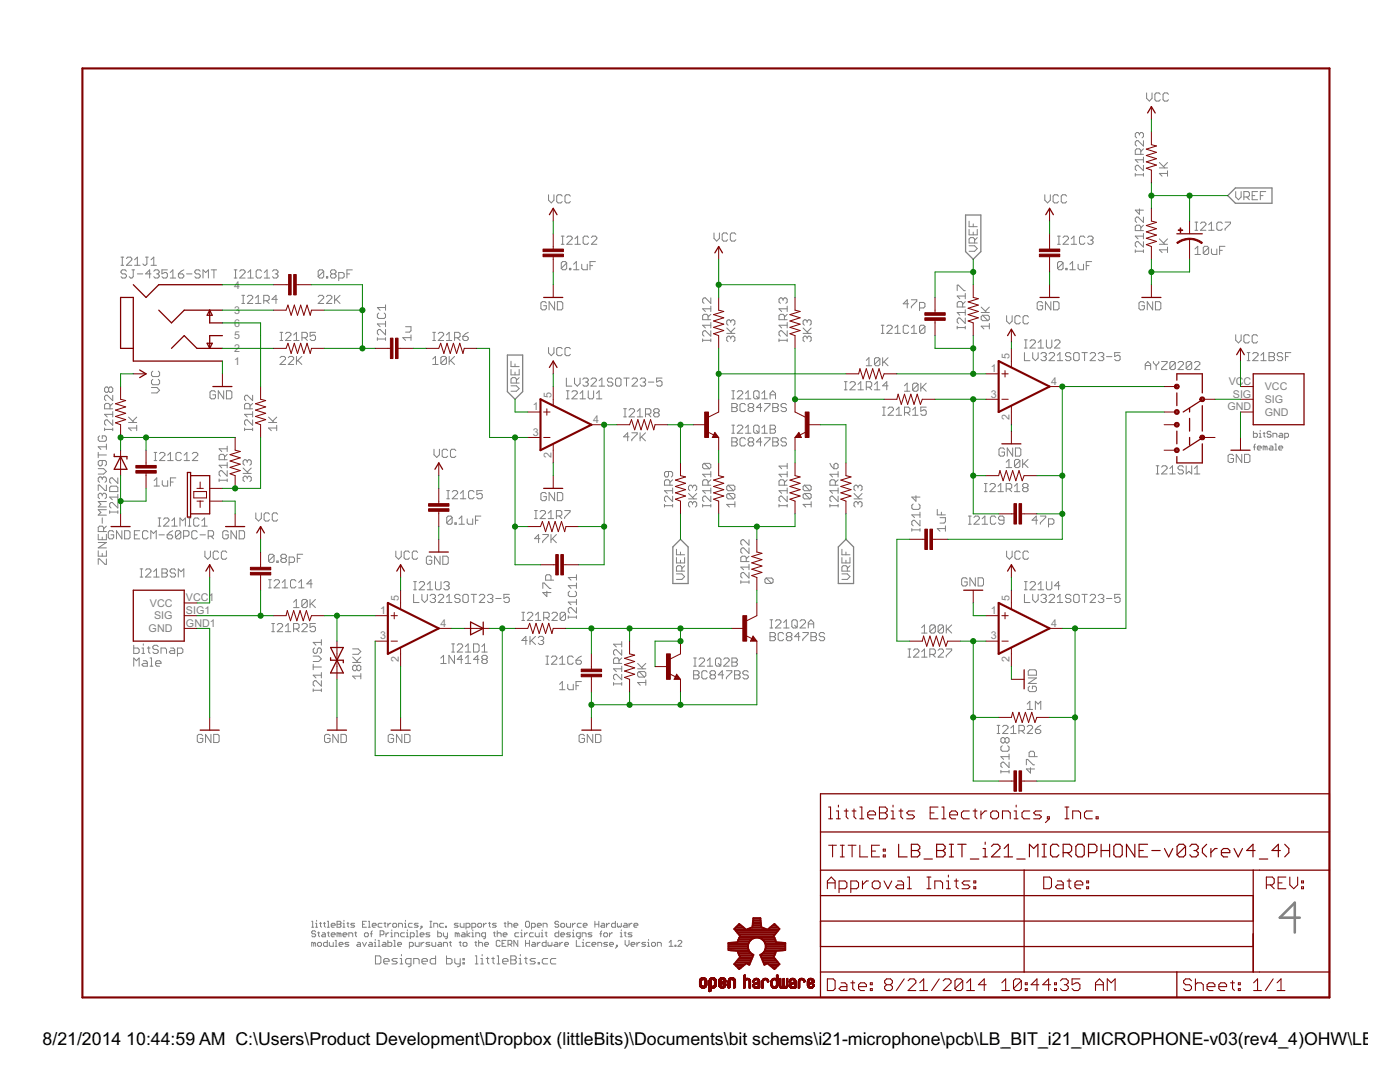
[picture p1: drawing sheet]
<svg xmlns="http://www.w3.org/2000/svg" width="279mm" height="216mm" viewBox="0 0 279 216" stroke-linecap="round" stroke-linejoin="round" font-family="sans-serif">
<defs><g id="words">
<g font-size="4">
<text x="8.5" y="208.5">8/21/2014</text>
<text x="25.2" y="208.5">10:44:59 AM C:\Users\Product Development\Dropbox (littleBits)\Documents\bit schems\i21-microphone\pcb\LB_BIT_i21_MICROPHONE-v03(rev4_4)OHW\LB_BIT</text>
</g>
<g font-size="2.4" fill="#808080">
<text x="46.7" y="57.6">4</text>
<text x="46.7" y="62.7">3</text>
<text x="46.7" y="65.2">6</text>
<text x="46.7" y="70.3">2</text>
<text x="46.7" y="67.7">5</text>
<text x="201.5" y="71.7" transform="rotate(-90 201.5 71.7)">5</text>
<text x="46.7" y="72.8">1</text>
<text x="197.8" y="74.2">1</text>
<text x="209.8" y="76.8">4</text>
<text x="245.2" y="76.8">VC</text>
<text x="248.2" y="76.8">C</text>
<text x="252.4" y="77.9">VCC</text>
<text x="106.3" y="81.9">1</text>
<text x="110.1" y="79.3" transform="rotate(-90 110.1 79.3)">5</text>
<text x="197.8" y="79.3">3</text>
<text x="201.5" y="83.8" transform="rotate(-90 201.5 83.8)">2</text>
<text x="245" y="81.9">GND</text>
<text x="246.1" y="79.3">SIG</text>
<text x="252.4" y="80.4">SIG</text>
<text x="252.4" y="83">GND</text>
<text x="106.3" y="86.9">3</text>
<text x="118.4" y="84.4">4</text>
<text x="110.1" y="91.4" transform="rotate(-90 110.1 91.4)">2</text>
<text x="37.1" y="119.9">VCC1</text>
<text x="79.6" y="119.9" transform="rotate(-90 79.6 119.9)">5</text>
<text x="201.5" y="119.9" transform="rotate(-90 201.5 119.9)">5</text>
<text x="29.9" y="121.1">VCC</text>
<text x="30.7" y="123.6">SIG</text>
<text x="37.1" y="122.5">SIG1</text>
<text x="37.1" y="125">GND1</text>
<text x="75.9" y="122.5">1</text>
<text x="87.9" y="125">4</text>
<text x="197.8" y="122.5">1</text>
<text x="209.8" y="125">4</text>
<text x="29.7" y="126.1">GND</text>
<text x="75.9" y="127.6">3</text>
<text x="197.8" y="127.6">3</text>
<text x="79.6" y="132" transform="rotate(-90 79.6 132)">2</text>
<text x="201.5" y="132" transform="rotate(-90 201.5 132)">2</text>
</g>
</g></defs>
<path d="M259.4 183.1h-4l3-3v6" fill="none" stroke="#808080" stroke-width=".51"/>
<g fill="none" stroke="#808080" stroke-width=".2">
<path d="M228.8 18.5v1.1l.6 .6 .5-.6v-1.1M231.6 18.8l-.3-.3h-.6l-.2 .3v1.1l.2 .3h.6l.3-.3M233.2 18.8l-.3-.3h-.5l-.3 .3v1.1l.3 .3h.5l.3-.3M109.5 38.9v1l.5 .6 .6-.6v-1M112.2 39.1l-.3-.2h-.5l-.3 .2v1.1l.3 .3h.5l.3-.3M113.8 39.1l-.2-.2h-.6l-.2 .2v1.1l.2 .3h.6l.2-.3M208.5 38.9v1l.6 .6 .5-.6v-1M211.2 39.1l-.2-.2h-.6l-.2 .2v1.1l.2 .3h.6l.2-.3M212.9 39.1l-.3-.2h-.5l-.3 .2v1.1l.3 .3h.5l.3-.3M226.6 34.9h1.6M226.6 34.6v.6M227.4 26.7l.3-.3h.2l.3 .3v.5l-.3 .3"/>
<path d="M227.4 26.7l-.3-.3h-.3l-.2 .3v.5l.2 .3M227.4 26.7v.3M227.7 30.8v-.8l-.3-.3h-.6l-.2 .3v.8h1.6M228.2 33v1.1l-1.1-1.1h-.3l-.2 .3v.5l.2 .3M228.2 28.1v1l-1.1-1h-.3l-.2 .2v.6l.2 .2M228.2 31.3v1.1M228.2 34.6v.6M228.2 31.9h-1.6l.5 .5M228.2 29.7l-.5 .5M231.4 33.5h1.6M231.4 32.4l1.1 1.1M233 34.6h-1.6l.5 .6"/>
<path d="M233 34.1v1.1M233 32.4l-.8 .9M246.6 38.2v1.1l.6 .6 .5-.6v-1.1M248.2 39.3h.9l.2-.3v-.5l-.2-.3h-.9v1.7M248.8 39.3l.5 .6M249.9 39h.5M251 38.2h-1.1v1.7h1.1M251.5 39h.6M252.6 38.2h-1.1v1.7M24.2 52.9h.5M24.2 51.3h.5M24.4 51.3v1.6"/>
<path d="M25.2 54.1l-.2-.3h-.6l-.2 .3v.3l.2 .3h.6l.2 .2v.3l-.2 .3h-.6l-.2-.3M25.2 51.6l.3-.3h.6l.2 .3v.2l-1.1 1.1h1.1M26.3 53.8h.6M26.6 53.8v1.4l-.3 .3h-.2l-.3-.3M26.9 52.9h1.1M26.9 51.8l.5-.5v1.6M27.4 54.7h1.1M29 51.3h.6M29.3 51.3v1.4l-.3 .2h-.2l-.3-.2M30.1 54.7h-1l.8-.9v1.7M30.1 52.9h1.1M30.1 51.8l.6-.5v1.6"/>
<path d="M30.7 54.1l.3-.3h.5l.3 .3v.3l-.3 .3M31.2 54.7h.3M31.5 54.7l.3 .2v.3l-.3 .3h-.5l-.3-.3M33.4 53.8h-1.1v.9l.6-.3h.2l.3 .3v.5l-.3 .3h-.5l-.3-.3M34 55.5h1.1M34 54.4l.5-.6v1.7M35.6 54.7h.8l.3 .2v.3l-.3 .3h-.5l-.3-.3zM36.7 53.8l-1.1 .9M37.2 54.7h1.1M40 54.1l-.3-.3h-.6l-.2 .3v.3l.2 .3h.6l.3 .2v.3l-.3 .3h-.6l-.2-.3M40.5 55.5v-1.7l.6 .6 .5-.6v1.7M42.1 53.8h1.1"/>
<path d="M42.7 53.8v1.7M46.7 53.8h.6M46.7 55.5h.6M47 53.8v1.7M47.8 54.1l.3-.3h.5l.3 .3v.3l-1.1 1.1h1.1M48.3 58.9h.5M48.5 58.9v1.7M49.4 59.2l.2-.3h.6l.2 .3v.3l-1 1.1h1M49.5 55.5h1.1M49.5 54.4l.5-.6v1.7M51 59.5l.5-.6v1.7M52.2 54.1l-.3-.3h-.5l-.3 .3v1.1l.3 .3h.5l.3-.3"/>
<path d="M52.7 55.5h1.1M52.7 54.4l.6-.6v1.7M54.4 54.1l.3-.3h.5l.3 .3v.3l-.3 .3M54.9 54.7h.3M55.2 54.7l.3 .2v.3l-.3 .3h-.5l-.3-.3M55.4 59.7h-1.1l.8-.8v1.7M63.5 59.2l.3-.3h.5l.3 .3v.3l-1.1 1.1h1.1M64.6 54.1l-.3-.3h-.5l-.3 .3v1.1M64.6 54.1v1.1l-.3 .3h-.5l-.3-.3M64.6 54.1l-1.1 1.1M65.2 55.2h.2v.3h-.2zM65.2 59.2l.2-.3h.6l.2 .3v.3l-1 1.1h1"/>
<path d="M66.2 54.7l-.2-.3v-.3l.2-.3h.6l.3 .3v.3l-.3 .3M66.2 54.7l-.2 .2v.3l.2 .3h.6l.3-.3v-.3l-.3-.2M66.2 54.7h.6M66.8 58.9v1.7M67.1 59.7l.8 .9M67.6 55.5h.8l.3-.3v-.5l-.3-.3h-.8v1.6M67.9 58.9l-1.1 1.1M69.2 54.7h.6M70.3 53.8h-1.1v1.7M112 48.7h.6M112 47.1h.6M112.3 47.1v1.6"/>
<path d="M113.1 52.5l-.3-.3h-.5l-.3 .3v1.1M113.1 52.5v1.1l-.3 .2h-.5l-.3-.2M113.1 52.5l-1.1 1.1M113.1 47.4l.3-.3h.5l.3 .3v.2l-1.1 1.1h1.1M113.6 53.6h.3v.2h-.3zM114.5 52.7l.5-.5v1.6M114.5 53.8h1M114.7 48.7h1.1M114.7 47.6l.6-.5v1.6M116.1 52.7v.9l.3 .2h.8v-1.1M117.5 47.4l-.3-.3h-.6l-.2 .3v1.1l.2 .2h.6l.3-.2M117.8 53h.5"/>
<path d="M118 47.4l.3-.3h.5l.3 .3v.2l-1.1 1.1h1.1M118.8 52.2h-1v1.6M141.9 59.4v1.1l-1.1-1.1h-.3l-.3 .3v.6l.3 .2M142.5 46.5v1.1l.5 .5 .6-.5v-1.1M145.2 46.8l-.3-.3h-.5l-.3 .3v1l.3 .3h.5l.3-.3M146.9 46.8l-.3-.3h-.6l-.2 .3v1l.2 .3h.6l.3-.3M156.3 59.7l-.3-.3h-.3l-.2 .3v.6l.2 .2M156.3 59.7l.2-.3h.3l.3 .3v.6l-.3 .2M156.3 59.7v.3M181.9 59.8h1.1v.3l-1.1 1.1v.2M191 58v-1.1h.3l1.1 1.1h.2M192.6 58.5v1.1"/>
<path d="M192.6 59.1h-1.6l.6 .5M193.4 49h1.1l.5 .6-.5 .5h-1.1M193.4 44.1v1.1h1.6M193.4 45.8v1.1h1.6v-1.1M194.2 44.7v.5M194.2 46.3v.6M194.5 48.5v-.8l-.3-.3h-.5l-.3 .3v.8h1.6M195 47.4l-.5 .6M211.1 48.7h.5M211.1 47.1h.5M211.3 47.1v1.6M212.2 52.5l-.3-.3h-.6l-.2 .3v1.1"/>
<path d="M212.2 47.4l.2-.3h.6l.2 .3v.2l-1 1.1h1M212.2 52.5v1.1l-.3 .2h-.6l-.2-.2M212.2 52.5l-1.1 1.1M212.7 53.6h.3v.2h-.3zM213.5 53.8h1.1M213.5 52.7l.6-.5v1.6M213.8 48.7h1.1M213.8 47.6l.5-.5v1.6M215.2 52.7v.9l.2 .2h.8v-1.1M216.5 47.4l-.3-.3h-.5l-.3 .3v1.1l.3 .2h.5l.3-.2M216.8 53h.5M217.1 47.4l.2-.3h.6l.2 .3v.2l-.2 .3"/>
<path d="M217.6 47.9h.3M217.9 47.9l.2 .3v.3l-.2 .2h-.6l-.2-.2M217.9 52.2h-1.1v1.6M226.6 49.8v.6M226.6 50.1h1.6M227.4 41.7v1.1l-.8-.9h1.6M227.7 46v-.8l-.3-.3h-.6l-.2 .3v.8h1.6M228.2 43.3v1.1l-1.1-1.1h-.3l-.2 .3v.5l.2 .3M228.2 46.6v1.1M228.2 48.2v1.1l-1.1-1.1h-.3l-.2 .3v.5l.2 .3M228.2 49.8v.6M228.2 47.1h-1.6l.5 .6"/>
<path d="M228.2 44.9l-.5 .6M231.4 48.7h1.6M231.4 47.7l1.1 1M233 49.3v1.1M233 49.8h-1.6l.5 .6M233 47.7l-.8 .8M238.5 49.7l.5-.6v1.7M238.5 50.8h1.1M238.5 46h.5M238.5 44.3h.5M238.8 44.3v1.7M239.6 44.6l.3-.3h.5l.3 .3v.3l-1.1 1.1h1.1"/>
<path d="M241.2 49.4v1.1l-.3 .3h-.5l-.3-.3M241.2 49.4l-.3-.3h-.5l-.3 .3v1.1M241.2 49.4l-1.1 1.1M241.2 44.9l.6-.6v1.7M241.2 46h1.1M241.8 49.7v.8l.2 .3h.8v-1.1M243.4 50h.5M243.9 44.6l-.2-.3h-.6l-.3 .3v1.1l.3 .3h.6l.2-.3M244.5 49.1h-1.1v1.7M244.5 44.3h1.1v.3l-1.1 1.1v.3M21.7 77.5l-.3-.3h-.3l-.2 .3v.5l.2 .3h.3l.3-.3M21.7 77.5l.2-.3h.3l.3 .3v.5l-.3 .3h-.3l-.2-.3"/>
<path d="M21.7 77.5v.5M22.5 78.9v1l-1.1-1h-.3l-.2 .2v.6l.2 .2M30.2 77.3h1.1l.6 .6-.6 .5h-1.1M30.5 75.7l-.3 .3v.5l.3 .3h1.1l.3-.3v-.5l-.3-.3M30.5 74.1l-.3 .2v.6l.3 .2h1.1l.3-.2v-.6l-.3-.2M43 78.2l-.3-.2h-.5l-.3 .2v1.1l.3 .3h.5l.3-.3v-.5h-.5M44.6 78v1.6l-1-1.6v1.6M45.2 78h.8l.3 .2v1.1l-.3 .3h-.8zM48.3 60.6h.5M50.4 78.9v1l-1.1-1h-.2l-.3 .2v.6l.3 .2M51 60.6h1.1M52.6 60h.8l.3-.3v-.5l-.3-.3h-.8v1.7"/>
<path d="M53.2 60l.5 .6M55.9 71.4l.3-.3h.5l.3 .3v.2l-1.1 1.1h1.1M55.9 67.9h.5M55.9 66.3h.5M56.2 66.3v1.6M57 66.6l.3-.3h.5l.3 .3v.2l-1.1 1.1h1.1M57.5 71.4l.3-.3h.5l.3 .3v.2l-1.1 1.1h1.1M58.6 66.8l.6-.5v1.6M58.6 67.9h1.1M59.2 71.1v1.6M59.4 71.9l.8 .8M60.2 71.1l-1 1.1"/>
<path d="M60.3 67.4h.8l.2-.3v-.5l-.2-.3h-.8v1.6M60.8 67.4l.5 .5M63 66.3h-1.1v.8l.8-.3 .3 .3v.6l-.3 .2h-.5l-.3-.2M75.3 67.6h1.6M75.3 67.4v.5M75.6 62.5l-.3 .2v.6l.3 .2h1.1l.2-.2v-.6l-.2-.2M76.9 65.7v1.1l-1-1.1h-.3l-.3 .3v.5l.3 .3M76.9 60.8v1.1M76.9 64.1v1.1M76.9 67.4v.5M76.9 64.6h-1.6l.6 .6M76.9 61.4h-1.6l.6 .5"/>
<path d="M80.9 65.2h1.1v.8l-.3 .3h-.8M82 66.8v1.1M82 67.4h-1.6l.5 .5M86.4 71.6l.5-.5v1.6M86.4 72.7h1M86.4 67.9h.5M86.4 66.3h.5M86.6 66.3v1.6M87.5 66.6l.2-.3h.6l.2 .3v.2l-1 1.1h1M89.1 71.4v1.1l-.3 .2h-.5l-.3-.2M89.1 66.8l.5-.5v1.6M89.1 71.4l-.3-.3h-.5l-.3 .3v1.1"/>
<path d="M89.1 71.4l-1.1 1.1M89.1 67.9h1.1M89.6 71.1v1.6M89.9 71.9l.8 .8M90.7 67.4h.8l.3-.3v-.5l-.3-.3h-.8v1.6M90.7 71.1l-1.1 1.1M91.3 67.4l.5 .5M92.4 67.1h.8l.3 .3v.3l-.3 .2h-.6l-.2-.2zM93.5 66.3l-.6 .3-.5 .5M102 77h1.1l.5 .5-.5 .6h-1.1M102 72.1v1.1h1.6M102 73.7v1.1h1.6v-1.1"/>
<path d="M102.8 72.6v.6M102.8 74.3v.5M103.1 76.4v-.8l-.3-.2h-.5l-.3 .2v.8h1.6M103.6 75.4l-.5 .5M109 60.5l-.2-.3h-.6l-.3 .3v1.1l.3 .2h.6l.2-.2v-.6h-.5M109.5 69.3v1.1l.5 .6 .6-.6v-1.1M110.7 60.2v1.6l-1.1-1.6v1.6M111.2 60.2h.8l.3 .3v1.1l-.3 .2h-.8zM112.2 69.6l-.3-.3h-.5l-.3 .3v1.1l.3 .3h.5l.3-.3M113 78h.6M113 79.6h.6M113 75.4v1.6h1.1"/>
<path d="M113.3 78v1.6M113.8 69.6l-.2-.3h-.6l-.2 .3v1.1l.2 .3h.6l.2-.3M114.1 78.2l.3-.2h.5l.3 .2v.3l-1.1 1.1h1.1M114.7 75.4v1.1l.5 .5 .6-.5v-1.1M115.8 79.6h1M115.8 78.5l.5-.5v1.6M116.3 75.7l.3-.3h.5l.3 .3v.3l-.3 .2M116.8 76.2h.3M117.1 76.2l.3 .3v.3l-.3 .2h-.5l-.3-.2M117.4 78v1.3l.3 .3h.5l.3-.3v-1.3M117.9 75.7l.3-.3h.5l.3 .3v.3l-1.1 1h1.1M119 79.6h1.1"/>
<path d="M119 78.5l.6-.5v1.6M119.6 77h1.1M119.6 76l.5-.6v1.6M122.3 75.7l-.3-.3h-.5l-.3 .3v.3l.3 .2h.5l.3 .3v.3l-.3 .2h-.5l-.3-.2M122.9 75.7l.2-.3h.6l.2 .3v1.1l-.2 .2h-.6l-.2-.2zM124.5 75.4h1.1M125 75.4v1.6M126.1 75.7l.3-.3h.5l.3 .3v.3l-1.1 1h1.1M127.8 75.7l.2-.3h.6l.2 .3v.3l-.2 .2M128.3 76.2h.3M128.6 76.2l.2 .3v.3l-.2 .2h-.6l-.2-.2M129.4 76.2h1.1"/>
<path d="M132.1 75.4h-1.1v.8l.6-.2h.2l.3 .2v.6l-.3 .2h-.5l-.3-.2M140.2 67.6v.6M140.2 67.9h1.7M141.3 63.8v-.8l-.3-.3h-.5l-.3 .3v.8h1.7M141.9 66v1.1l-1.1-1.1h-.3l-.3 .3v.5l.3 .3M141.9 61.1v1.1M141.9 64.3v1.1M141.9 67.6v.6M141.9 64.9h-1.7l.6 .5M141.9 62.7l-.6 .6M141.9 61.6h-1.7l.6 .6M145 66.5h1.7"/>
<path d="M145 65.4l1.1 1.1M145.8 64.1l.3-.3h.3l.3 .3v.5l-.3 .3M145.8 67.4l.3-.3h.3l.3 .3v.5l-.3 .3M145.8 64.1l-.2-.3h-.3l-.3 .3v.5l.3 .3M145.8 67.4l-.2-.3h-.3l-.3 .3v.5l.3 .3M145.8 64.1v.2M145.8 67.4v.2M146 78h.6M146 79.6h.6M146.3 78v1.6M146.7 65.4l-.9 .9M147.1 78.2l.3-.2h.6l.2 .2v.3l-1.1 1.1h1.1"/>
<path d="M148.8 78.5l.5-.5v1.6M148.8 79.6h1.1M150.4 78.2l.3-.2h.5l.3 .2v1.1l-.3 .3h-.5l-.3-.3zM151 79.1l.5 .5M152 79.6h1.1M152 78.5l.6-.5v1.6M153.7 79.6v-1.1l.5-.5 .6 .5v1.1M153.7 78.8h1.1M155.5 67.6v.6M155.5 67.9h1.6M156.5 63.8v-.8l-.2-.3h-.6l-.2 .3v.8h1.6M157.1 61.1v1.1"/>
<path d="M157.1 64.3v1.1M157.1 66v1.1l-1.1-1.1h-.3l-.2 .3v.5l.2 .3M157.1 67.6v.6M157.1 64.9h-1.6l.5 .5M157.1 61.6h-1.6l.5 .6M157.1 62.7l-.6 .6M160.3 66.5h1.6M160.3 65.4l1.1 1.1M161.1 64.1l.3-.3h.2l.3 .3v.5l-.3 .3M161.1 67.4l.3-.3h.2l.3 .3v.5l-.3 .3M161.1 64.1l-.3-.3h-.3l-.2 .3v.5l.2 .3M161.1 67.4l-.3-.3h-.3l-.2 .3v.5l.2 .3"/>
<path d="M161.1 64.1v.2M161.1 67.4v.2M161.9 65.4l-.8 .9M168.5 77.8h.6M168.5 76.2h.6M168.8 76.2v1.6M169.6 76.4l.3-.2h.5l.3 .2v.3l-1.1 1.1h1.1M171.2 77.8h1.1M171.2 76.7l.6-.5v1.6M172.9 71.9l.5-.5v1.6M172.9 73h1.1M172.9 77.3h.8l.3-.3v-.6l-.3-.2h-.8v1.6"/>
<path d="M173.4 77.3l.6 .5M174.5 77.8h1.1M174.5 76.7l.6-.5v1.6M175.6 71.6v1.1l-.3 .3h-.5l-.3-.3M175.6 71.6l-.3-.2h-.5l-.3 .2v1.1M175.6 71.6l-1.1 1.1M175.9 66.5h.5M175.9 64.9h.5M176.1 64.9v1.6M176.1 71.4v1.6M176.4 72.2l.8 .8M177 65.2l.2-.3h.6l.3 .3v.2l-1.1 1.1h1.1"/>
<path d="M177.2 71.4l-1.1 1.1M177.2 77h-1.1l.9-.8v1.6M178.6 66.5h1.1M178.6 65.4l.6-.5v1.6M180.5 77l.5-.5v1.6M180.5 78.1h1.1M181.3 65.2l-.2-.3h-.6l-.2 .3v1.1l.2 .2h.6l.2-.2M181.3 60.6h-1l.8-.8v1.6M181.9 66.5h1.1M181.9 65.4l.5-.5v1.6M183.2 76.7v1.1l-.3 .3h-.5l-.3-.3M183.2 76.7l-.3-.2h-.5l-.3 .2v1.1"/>
<path d="M183.2 76.7l-1.1 1.1M183.5 61.4h.8l.3-.2v-.6l-.3-.3h-.8v1.7M183.8 76.5v1.6M184 77.3l.8 .8M184.6 65.2v1.1l-.3 .2h-.5l-.3-.2M184.6 65.2l-.3-.3h-.5l-.3 .3v1.1M184.6 65.2l-1.1 1.1M184.8 76.5l-1 1M191 65.4h1.6M191 65.1v.5M192.1 61.3v-.8l-.3-.3h-.5l-.3 .3v.8h1.6M192.6 62.4h-1.6l.6 .5"/>
<path d="M192.6 61.8v1.1M192.6 63.5v1l-1-1h-.3l-.3 .2v.6l.3 .2M192.6 65.1v.5M192.6 60.2l-.5 .5M195.8 62.4h1.6M195.8 61.3l1.1 1.1M196.1 62.9l-.3 .3v.5l.3 .3h1.1M196.1 62.9h1.1l.2 .3v.5l-.2 .3M196.1 62.9l1.1 1.1M197.4 65.1h-1.6l.6 .5M197.4 64.5v1.1M197.4 61.3l-.8 .8"/>
<path d="M200.9 63v1.1l.5 .5 .6-.5v-1.1M203.6 63.3l-.3-.3h-.5l-.3 .3v1l.3 .3h.5l.3-.3M204.4 70.4v1.6h1.1M204.4 69.4h.6M204.4 67.8h.6M204.7 67.8v1.6M205.3 63.3l-.3-.3h-.6l-.2 .3v1l.2 .3h.6l.3-.3M205.5 68.1l.3-.3h.6l.2 .3v.2l-1.1 1.1h1.1M206.1 70.4v1l.5 .6 .6-.6v-1M207.2 69.4h1.1M207.2 68.3l.5-.5v1.6M207.7 70.6l.3-.2h.5l.3 .2v.3l-.3 .3"/>
<path d="M208.1 60.5l-.3-.3h-.5l-.3 .3v1.1l.3 .2h.5l.3-.2v-.6h-.6M208.3 71.2h.2M208.5 71.2l.3 .2v.3l-.3 .3h-.5l-.3-.3M208.8 67.8v1.4l.3 .2h.5l.3-.2v-1.4M209.4 70.6l.2-.2h.6l.3 .2v.3l-1.1 1.1h1.1M209.7 60.2v1.6l-1.1-1.6v1.6M210.3 60.2h.8l.2 .3v1.1l-.2 .2h-.8zM210.5 68.1l.2-.3h.6l.2 .3v.2l-1 1.1h1M211 72h1.1M211 70.9l.5-.5v1.6M213.7 70.6l-.3-.2h-.5l-.3 .2v.3l.3 .3h.5l.3 .2v.3l-.3 .3h-.5l-.3-.3M214.3 70.6l.2-.2h.6l.3 .2v1.1l-.3 .3h-.6l-.2-.3z"/>
<path d="M215.9 70.4h1.1M216.5 70.4v1.6M217.6 70.6l.2-.2h.6l.2 .2v.3l-1 1.1h1M219.2 70.6l.3-.2h.5l.3 .2v.3l-.3 .3M219.7 71.2h.3M220 71.2l.3 .2v.3l-.3 .3h-.5l-.3-.3M220.8 71.2h1.1M223.5 70.4h-1v.8l.5-.3h.3l.2 .3v.5l-.2 .3h-.6l-.2-.3M228.4 60.5l-.3-.3h-.5l-.3 .3v1.1l.3 .2h.5l.3-.2v-.6h-.5M228.6 73.7v-1l.5-.6 .5 .6v1M228.6 72.9h1M230 60.2v1.6l-1-1.6v1.6"/>
<path d="M230.2 72.1v.3l.5 .5M230.6 60.2h.8l.3 .3v1.1l-.3 .2h-.8zM230.7 72.9v.8M231.3 72.1v.3l-.6 .5M231.8 72.1h1.1v.3l-1.1 1.1v.2h1.1M234.5 72.4l-.2-.3h-.6l-.2 .3v1.1M234.5 72.4v1.1l-.2 .2h-.6l-.2-.2M234.5 72.4l-1 1.1M235.1 72.4l.3-.3h.5l.3 .3v.3l-1.1 1h1.1M237.8 72.4l-.2-.3h-.6l-.3 .3v1.1M237.8 72.4v1.1l-.2 .2h-.6l-.3-.2M237.8 72.4l-1.1 1.1"/>
<path d="M238.4 72.4l.3-.3h.5l.3 .3v.3l-1.1 1h1.1M246.6 66.8v1.1l.6 .5 .5-.5v-1.1M248.9 72h.5M248.9 70.4h.5M249.2 70.4v1.6M249.3 67.1l-.2-.3h-.6l-.3 .3v1.1l.3 .2h.6l.2-.2M250 70.6l.3-.2h.5l.3 .2v.3l-1.1 1.1h1.1M251 67.1l-.3-.3h-.5l-.3 .3v1.1l.3 .2h.5l.3-.2M251.6 72h1.1M251.6 70.9l.6-.5v1.6M253.3 70.4h.8l.3 .2v.3l-.3 .3 .3 .2v.3l-.3 .3h-.8zM253.3 71.2h.8"/>
<path d="M256 70.6l-.3-.2h-.5l-.3 .2v.3l.3 .3h.5l.3 .2v.3l-.3 .3h-.5l-.3-.3M256.5 71.2h.6M257.6 70.4h-1.1v1.6M19.6 90.3v1M19.6 93.5h1.1l.5 .6-.5 .5h-1.1M19.6 90.8h1.6M19.9 87l-.3 .2v.6l.3 .3h1.1l.2-.3v-.6l-.2-.2h-.6v.5M20.4 91.9v.8l-.3 .3h-.2l-.3-.3v-.5l.3-.3h1.1l.2 .3v.5l-.2 .3M20.4 95.4l-.3-.2h-.2l-.3 .2v.6l.3 .2M20.4 98.7l-.3-.3h-.2l-.3 .3v.6l.3 .2M20.4 95.4l.3-.2h.3l.2 .2v.6l-.2 .2M20.4 98.7l.3-.3h.3l.2 .3v.6l-.2 .2"/>
<path d="M20.4 95.4v.3M20.4 98.7v.3M20.9 85.7h1.6M20.9 85.4v.5M21.2 96.8v1.1h-.2l-1.1-1.1h-.3v1.1M21.2 88.6v1.1M21.2 89.2h-1.6l.5 .5M21.9 81.6v-.8l-.2-.3h-.6l-.2 .3v.8h1.6M22.2 97h1l.3 .3v.8h-1.6v-.8zM22.5 82.7h-1.6l.5 .5M22.5 83.8v1.1l-1.1-1.1h-.3l-.2 .2v.6l.2 .3M22.5 82.1v1.1"/>
<path d="M22.5 85.4v.5M22.5 80.5l-.6 .5M23.5 95.4v1.1l-1.1-1.1h-.2l-.3 .2v.6l.3 .3M23.5 99.2h-1.6l.5 .5M23.5 98.6v1.1M25.7 84.3h1.6M25.7 83.2l1.1 1.1M27.3 85.4h-1.6l.5 .5M27.3 84.9v1M27.3 83.2l-.8 .8M30.8 95.9l.5-.5v1.6M30.8 97h1"/>
<path d="M30.8 91.9h.5M30.8 90.3h.5M31 90.3v1.6M31.8 90.6l.3-.3h.5l.3 .3v.2l-1.1 1.1h1.1M32.4 95.9v.8l.3 .3h.8v-1.1M33.5 90.8l.5-.5v1.6M33.5 91.9h1.1M34 96.2h.6M35.1 95.4h-1.1v1.6M36.2 90.6l-.3-.3h-.5l-.3 .3v1.1l.3 .2h.5l.3-.2M36.7 91.9h1.1M36.7 90.8l.6-.5v1.6"/>
<path d="M38.4 90.6l.3-.3h.5l.3 .3v.2l-1.1 1.1h1.1M43.7 95.6v.5M43.7 95.8h1.6M44.8 91.7v-.8l-.3-.2h-.5l-.3 .2v.8h1.6M45.3 93.9v1.1l-1-1.1h-.3l-.3 .3v.5l.3 .3M45.3 89v1.1M45.3 92.3v1.1M45.3 95.6v.5M45.3 92.8h-1.6l.6 .6M45.3 90.7l-.5 .5M45.3 89.6h-1.6l.6 .5M48.5 94.5h1.6"/>
<path d="M48.5 93.4l1.1 1.1M48.8 85.4v.5M48.8 85.7h1.6M49.3 95.3l-.2-.3h-.3l-.3 .3v.5l.3 .3M49.3 92l-.2-.3h-.3l-.3 .3v.6l.3 .2M49.3 95.3l.3-.3h.3l.2 .3v.5l-.2 .3M49.3 92v.3M49.3 95.3v.3M49.3 92l.3-.3h.3l.2 .3v.6l-.2 .2M49.9 81.6v-.8l-.3-.3h-.5l-.3 .3v.8h1.6M50.1 93.4l-.8 .8M50.4 83.8v1.1l-1.1-1.1h-.2l-.3 .2v.6l.3 .3"/>
<path d="M50.4 82.1v1.1M50.4 85.4v.5M50.4 82.7h-1.6l.5 .5M50.4 80.5l-.5 .5M53.6 84.3h1.6M53.6 83.2l1.1 1.1M55.2 84.9v1M55.2 85.4h-1.6l.5 .5M55.2 83.2l-.8 .8M86.6 89.6v1.1l.6 .6 .5-.6v-1.1M89.2 99.5h.5M89.2 97.9h.5"/>
<path d="M89.3 89.9l-.2-.3h-.6l-.3 .3v1.1l.3 .3h.6l.2-.3M89.4 97.9v1.6M90.3 98.2l.2-.3h.6l.2 .3v.2l-1 1.1h1M91 89.9l-.3-.3h-.5l-.3 .3v1.1l.3 .3h.5l.3-.3M91.9 99.5h1.1M91.9 98.4l.5-.5v1.6M94.6 98.2l-.3-.3h-.5l-.3 .3v1.1l.3 .2h.5l.3-.2M96.2 97.9h-1v.8l.5-.3h.3l.2 .3v.6l-.2 .2h-.6l-.2-.2M109 98.6l-.2-.3h-.6l-.3 .3v1l.3 .3h.6l.2-.3v-.5h-.5M110.7 98.3v1.6l-1.1-1.6v1.6M111.2 98.3h.8l.3 .3v1l-.3 .3h-.8zM124.5 83.2h.5"/>
<path d="M124.5 81.6h.5M124.7 81.6v1.6M125.5 87.2h-1l.8-.8v1.6M125.5 81.8l.3-.2h.6l.2 .2v.3l-1.1 1.1h1.1M126.1 86.4h1.1v.2l-1.1 1.1v.3M127.2 82.1l.5-.5v1.6M127.2 83.2h1.1M127.7 86.4v1.6M128 87.2l.8 .8M128.8 86.4l-1.1 1M128.8 82.6h.8l.3-.2v-.6l-.3-.2h-.8v1.6M129.4 82.6l.5 .6"/>
<path d="M130.7 82.4l-.2 .2v.3l.2 .3h.6l.3-.3v-.3l-.3-.2M130.7 82.4l-.2-.3v-.3l.2-.2h.6l.3 .2v.3l-.3 .3M130.7 82.4h.6M133.4 94.1v.8l-.2 .3h-.3l-.3-.3v-.5l.3-.3h1.1l.2 .3v.5l-.2 .3M133.7 96.8v-.8l-.3-.3h-.5l-.3 .3v.8h1.6M134.2 97.9h-1.6l.6 .5M134.2 97.4v1M134.2 99v1.1l-1-1.1h-.3l-.3 .3v.5l.3 .3M134.2 95.7l-.5 .6M137.4 99.5h1.6M137.4 98.5l1.1 1M138.2 97.1l-.3-.3h-.2l-.3 .3v.5l.3 .3"/>
<path d="M138.2 97.1v.3M138.2 97.1l.3-.3h.3l.2 .3v.5l-.2 .3M139 98.5l-.8 .8M140.5 92.5h1.1l.3 .2v.6l-.3 .2M140.5 92.5l-.3 .2v.6l.3 .2h1.1M140.5 92.5l1.1 1M141.3 96.8v-.8l-.3-.3h-.5l-.3 .3v.8h1.7M141.9 97.9h-1.7l.6 .5M141.9 99v1.1l-1.1-1.1h-.3l-.3 .3v.5l.3 .3M141.9 94.1v1.1M141.9 97.4v1M141.9 95.7l-.6 .6"/>
<path d="M141.9 94.6h-1.7l.6 .6M145.3 98.5l-.3 .2v.6l.3 .2h1.1M145.3 96.8h1.1l.3 .3v.5l-.3 .3M145.3 98.5h1.1l.3 .2v.6l-.3 .2M145.3 96.8l-.3 .3v.5l.3 .3h1.1M145.3 98.5l1.1 1M145.3 96.8l1.1 1.1M146 80.5h.9l.2 .3v.2l-.2 .3 .2 .3v.3l-.2 .2h-.9zM146 87.4h.9l.2 .2v.3l-.2 .3 .2 .3v.2l-.2 .3h-.9zM146 81.3h.9M146 88.2h.9M146 86.4h.6"/>
<path d="M146 84.8h.6M146.3 84.8v1.6M147.1 85.1l.3-.3h.6l.2 .3v.3l-1.1 1h1.1M148.8 80.8l-.3-.3h-.5l-.3 .3v1.1l.3 .2h.5l.3-.2M148.8 87.6l-.3-.2h-.5l-.3 .2v1.1l.3 .3h.5l.3-.3M148.8 85.4l.5-.6v1.6M148.8 86.4h1.1M149.6 81.3l-.3-.3v-.2l.3-.3h.5l.3 .3v.2l-.3 .3M149.6 81.3l-.3 .3v.3l.3 .2h.5l.3-.2v-.3l-.3-.3M149.6 88.2l-.3-.3v-.3l.3-.2h.5l.3 .2v.3l-.3 .3M149.6 88.2l-.3 .3v.2l.3 .3h.5l.3-.3v-.2l-.3-.3M149.6 81.3h.5"/>
<path d="M149.6 88.2h.5M150.4 85.1l.3-.3h.5l.3 .3v1.1l-.3 .2h-.5l-.3-.2zM151 85.9l.5 .5M152 81.3h-1l.8-.8v1.6M152 88.2h-1l.8-.8v1.6M152 85.4l.6-.6v1.6M152 86.4h1.1M152.6 80.5h1.1v.3l-1.1 1.1v.2M152.6 87.4h1.1v.2l-1.1 1.1v.3M153.7 84.8h.8l.3 .3v.3l-.3 .2 .3 .3v.3l-.3 .2h-.8zM153.7 85.6h.8M154.2 80.5h.8l.3 .3v.2l-.3 .3 .3 .3v.3l-.3 .2h-.8z"/>
<path d="M154.2 87.4h.8l.3 .2v.3l-.3 .3 .3 .3v.2l-.3 .3h-.8zM154.2 81.3h.8M154.2 88.2h.8M156.5 96.8v-.8l-.2-.3h-.6l-.2 .3v.8h1.6M157 80.8l-.3-.3h-.6l-.2 .3v.2l.2 .3h.6l.3 .3v.3l-.3 .2h-.6l-.2-.2M157 87.6l-.3-.2h-.6l-.2 .2v.3l.2 .3h.6l.3 .3v.2l-.3 .3h-.6l-.2-.3M157.1 97.9h-1.6l.5 .5M157.1 99v1.1l-1.1-1.1h-.3l-.2 .3v.5l.2 .3M157.1 94.6h-1.6l.5 .6M157.1 92.5v1M157.1 94.1v1.1M157.1 97.4v1"/>
<path d="M157.1 95.7l-.6 .6M157.1 93h-1.6l.5 .5M160.5 98.5l-.2 .2v.6l.2 .2h1.1M160.5 96.8h1.1l.3 .3v.5l-.3 .3M160.5 98.5h1.1l.3 .2v.6l-.3 .2M160.5 96.8l-.2 .3v.5l.2 .3h1.1M160.5 98.5l1.1 1M160.5 96.8l1.1 1.1M165.6 92.5l.3 .5 .5 .5M166.4 92.7l.3-.2h.3l.3 .2v.6l-.3 .2h-.6zM166.7 96.8v-.8l-.3-.3h-.5l-.3 .3v.8h1.7M167.3 97.9h-1.7l.6 .5"/>
<path d="M167.3 99v1.1l-1.1-1.1h-.3l-.3 .3v.5l.3 .3M167.3 94.6h-1.7l.6 .6M167.3 94.1v1.1M167.3 97.4v1M167.3 95.7l-.6 .6M170.4 99.5h1.6M170.4 98.5l1.1 1M171.2 97.1l-.2-.3h-.3l-.3 .3v.5l.3 .3M171.2 97.1l.3-.3h.3l.2 .3v.5l-.2 .3M171.2 97.1v.3M172 98.5l-.8 .8M176.1 82.9h.6"/>
<path d="M176.1 81.2h.6M176.4 81.2v1.7M177.2 81.5l.3-.3h.5l.3 .3v.3l-1.1 1.1h1.1M178.9 82.9h1M178.9 81.8l.5-.6v1.7M180.5 82.3h.8l.3-.2v-.6l-.3-.3h-.8v1.7M181 82.3l.6 .6M182.1 82.9h1.1M182.1 81.8l.6-.6v1.7M182.8 98.9v1.1l-.8-.8h1.6M184.8 81.2h-1v.9l.5-.3h.3l.2 .3v.5l-.2 .3h-.6l-.2-.3M196.4 98.1h.6"/>
<path d="M196.4 96.5h.6M196.7 96.5v1.6M197.5 96.8l.3-.3h.6l.2 .3v.2l-1.1 1.1h1.1M199.2 98.1h1.1M199.2 97l.5-.5v1.6M200.5 89.7l-.3-.3h-.6l-.2 .3v1.1l.2 .2h.6l.3-.2v-.6h-.6M200.8 92.2l.6-.5v1.6M200.8 93.3h1.1M200.8 97.6h.8l.3-.3v-.5l-.3-.3h-.8v1.6M201.4 97.6l.5 .5M202.1 89.4v1.6l-1.1-1.6v1.6M202.5 98.1h1"/>
<path d="M202.5 97l.5-.5v1.6M202.6 89.4h.9l.2 .3v1.1l-.2 .2h-.9zM203.5 91.9v1.1l-.2 .3h-.6l-.2-.3M203.5 91.9l-.2-.2h-.6l-.2 .2v1.1M203.5 91.9l-1 1.1M204.1 91.7v1.6M204.4 97.3l-.3-.3v-.2l.3-.3h.5l.3 .3v.2l-.3 .3M204.4 97.3l-.3 .3v.2l.3 .3h.5l.3-.3v-.2l-.3-.3M204.4 92.5l.8 .8M204.4 97.3h.5M205.2 91.7l-1.1 1.1M230.7 94.6h.6"/>
<path d="M230.7 92.9h.6M231 92.9v1.7M231.8 93.2l.3-.3h.5l.3 .3v.3l-1.1 1.1h1.1M233.5 94.6h1M233.5 93.5l.5-.6v1.7M236.2 93.2l-.3-.3h-.5l-.3 .3v.3l.3 .3h.5l.3 .2v.3l-.3 .3h-.5l-.3-.3M236.7 92.9v1.7l.6-.6 .5 .6v-1.7M238.4 94.6h1.1M238.4 93.5l.5-.6v1.7M246.2 90.9l-.3-.2h-.5l-.3 .2v1.1l.3 .3h.5l.3-.3v-.5h-.6M247.8 90.7v1.6l-1.1-1.6v1.6M248.4 90.7h.8l.2 .2v1.1l-.2 .3h-.8z"/>
<path d="M250.1 86.1v1.1h.6l.2-.2v-.3l-.2-.2h-.6M250.1 89.2h.4M250.5 88.6l-.2 .2v1M250.9 89.4h.8l-.2-.4h-.4l-.2 .2v.4l.2 .2h.4M251.3 87.2h.4M251.3 86.5h.2v.7M251.5 85.9v.2M252.1 86.5h.4M252.3 86.3v.7l.2 .2M252.5 89.2l-.4-.2v.8M252.5 89.2l.2-.2 .2 .2v.6M252.5 89.2v.6"/>
<path d="M253.4 89h.5l.1 .2v.6h-.6l-.1-.2 .1-.2h.6M253.7 86.3l-.3-.2h-.3l-.2 .4 .2 .2h.3l.3 .3-.3 .2h-.3l-.2-.2M254 87.2v-.7h.6l.2 .2v.5M254.4 89.8h.4M254.4 88.6h.2v1.2M255.2 89.4h.8l-.2-.4h-.4l-.2 .2v.4l.2 .2h.4M255.4 86.5h.4l.2 .2v.5h-.6l-.2-.2 .2-.2h.6M256.4 87.2h.6l.2-.2v-.3l-.2-.2h-.6v1.1M19.6 109.9v1.1h1.6v-1.1M19.6 106.6v1.1h1.6v-1.1M19.6 108.2h1.6l-1.6 1.1h1.6M20.4 103.3v1.1"/>
<path d="M20.4 107.2v.5M20.4 110.4v.6M20.7 106.1v-.9l-.3-.2h-.5l-.3 .2v.9h1.6M21.2 100.1h-1.6l.5 .5-.5 .6h1.6M21.2 111.5v1.1h-.2l-1.1-1.1h-.3v1.1M21.2 105l-.5 .5M21.2 101.7h-1.6l.5 .6-.5 .5h1.6M21.9 102.2h1.6M21.9 101.9v.5M22.7 106.2l-.3-.3h-.5l-.3 .3v1.1l.3 .2h.5l.3-.2v-.6h-.6M23.5 100.3v1.1l-1.1-1.1h-.2l-.3 .2v.6l.3 .3M23.5 101.9v.5"/>
<path d="M24.3 105.9v1.6l-1.1-1.6v1.6M24.9 105.9h.8l.3 .3v1.1l-.3 .2h-.8zM26.8 106.7h.6M27.9 105.9h-1.1v1.6h1.1M28 115.1h.5M28 113.5h.5M28.2 113.5v1.6M29 113.8l.3-.3h.6l.2 .3v.3l-1.1 1h1.1M29.5 106.2l-.2-.3h-.6l-.3 .3v1.1l.3 .2h.6l.2-.2M30.1 107.5v-1.6l.5 .5 .6-.5v1.6M30.7 115.1h1.1M30.7 114.1l.5-.6v1.6"/>
<path d="M31.6 105h.5M31.6 103.4h.5M31.7 106.7h1.1M31.8 103.4v1.6M32.3 113.5h.8l.3 .3v.3l-.3 .2 .3 .3v.3l-.3 .2h-.8zM32.3 114.3h.8M32.6 103.6l.3-.2h.6l.2 .2v.3l-1.1 1.1h1.1M33.4 106.7h.8l.3 .3v.3l-.3 .2h-.6l-.2-.2zM34.3 105h1.1M34.3 103.9l.5-.5v1.6M34.5 105.9l-.6 .3-.5 .5M35 113.8l-.2-.3h-.6l-.2 .3v.3l.2 .2h.6l.2 .3v.3l-.2 .2h-.6l-.2-.2"/>
<path d="M35.6 115.1v-1.6l.5 .6 .6-.6v1.6M35.9 105v-1.6l.5 .5 .6-.5v1.6M36.1 106.2l-.3-.3h-.5l-.3 .3v1.1M36.1 106.2v1.1l-.3 .2h-.5l-.3-.2M36.1 106.2l-1.1 1.1M36.6 107h.9l.2-.3v-.5l-.2-.3h-.9v1.6M37.5 105h.6M37.5 103.4h.6M37.8 103.4v1.6M39.4 106.2l-.3-.3h-.6l-.2 .3v1.1l.2 .2h.6l.3-.2M39.7 103.6l-.2-.2h-.6l-.2 .2v1.1l.2 .3h.6l.2-.3M39.9 106.7h1.1"/>
<path d="M40.3 105h1.1M40.3 103.9l.5-.5v1.6M40.9 110v1.1l.5 .5 .6-.5v-1.1M41.6 107h.8l.2-.3v-.5l-.2-.3h-.8v1.6M42.1 107l.5 .5M43.6 110.2l-.3-.2h-.5l-.3 .2v1.1l.3 .3h.5l.3-.3M45.3 110.2l-.3-.2h-.6l-.2 .2v1.1l.2 .3h.6l.3-.3M45.6 106.2l-.3-.3h-.6l-.3 .3v1.1l.3 .2h.6l.3-.2v-.6h-.6M47.2 105.9v1.6l-1.1-1.6v1.6M47.7 105.9h.9l.2 .3v1.1l-.2 .2h-.9zM51.1 102.3v1.1l.5 .6 .6-.6v-1.1M53.6 117.3h.5"/>
<path d="M53.6 115.7h.5M53.8 102.6l-.3-.3h-.5l-.3 .3v1.1l.3 .3h.5l.3-.3M53.9 115.7v1.6M54.7 110.9l-.3-.3h-.5l-.3 .3v1.1M54.7 110.9v1.1l-.3 .2h-.5l-.3-.2M54.7 110.9l-1.1 1.1M54.7 116l.3-.3h.5l.3 .3v.2l-1.1 1.1h1.1M55.2 112h.3v.2h-.3zM55.4 102.6l-.3-.3h-.5l-.3 .3v1.1l.3 .3h.5l.3-.3M56.3 111.4l-.3-.3v-.2l.3-.3h.6l.2 .3v.2l-.2 .3M56.3 111.4l-.3 .3v.3l.3 .2h.6l.2-.2v-.3l-.2-.3M56.3 111.4h.6"/>
<path d="M56.3 117.3h1.1M56.3 116.2l.6-.5v1.6M57.7 112.2h.8l.3-.2v-.6l-.3-.3h-.8v1.7M59.1 116l-.3-.3h-.6l-.2 .3v1l.2 .3h.6l.3-.3M59.3 111.4h.6M59.6 117.3h1.1M59.6 116.2l.6-.5v1.6M60.4 110.6h-1.1v1.6M61.3 119.9v1.1l-.3 .2h-.5l-.3-.2M61.3 119.9l-.3-.3h-.5l-.3 .3v1.1M61.3 119.9l-1.1 1.1M61.9 119.6v1.6"/>
<path d="M62.3 116.5h-1.1l.9-.8v1.6M62.9 119.6l-1 1.1M79 110v1.1l.5 .5 .6-.5v-1.1M81.7 110.2l-.3-.2h-.5l-.3 .2v1.1l.3 .3h.5l.3-.3M82.5 118.6v1.6h1.1M82.5 117.7h.6M82.5 116.1h.6M82.8 116.1v1.6M83.4 110.2l-.3-.2h-.6l-.2 .2v1.1l.2 .3h.6l.3-.3M83.7 116.3l.2-.2h.6l.2 .2v.3l-1 1.1h1M84.2 118.6v1.1l.5 .5 .6-.5v-1.1M85.3 117.7h1.1"/>
<path d="M85.3 116.6l.5-.5v1.6M85.8 118.9l.3-.3h.5l.3 .3v.2l-.3 .3M86.2 111.3l-.3-.3h-.5l-.3 .3v1l.3 .3h.5l.3-.3v-.5h-.6M86.4 119.4h.2M86.6 119.4l.3 .3v.3l-.3 .2h-.5l-.3-.2M86.9 116.1v1.3l.3 .3h.5l.3-.3v-1.3M87.5 118.9l.2-.3h.6l.2 .3v.2l-1 1.1h1M87.8 111v1.6l-1.1-1.6v1.6M88.4 111h.8l.3 .3v1l-.3 .3h-.8zM88.6 116.3l.2-.2h.6l.2 .2v.3l-.2 .3M89.1 116.9h.3M89.1 119.1l.5-.5v1.6"/>
<path d="M89.4 116.9l.2 .2v.3l-.2 .3h-.6l-.2-.3M90.2 103.3l-.2-.3h-.6l-.2 .3v1M90.2 103.3v1l-.2 .3h-.6l-.2-.3M90.2 103.3l-1 1M90.8 104.3h.3v.3h-.3zM91.6 104.6h1.1M91.6 103.5l.6-.5v1.6M91.8 118.9l-.3-.3h-.5l-.3 .3v.2l.3 .3h.5l.3 .3v.3l-.3 .2h-.5l-.3-.2M92.4 118.9l.2-.3h.6l.3 .3v1.1l-.3 .2h-.6l-.2-.2zM93.2 103.5v.8l.3 .3h.8v-1.1M94 118.6h1.1M94.6 118.6v1.6"/>
<path d="M94.9 103.8h.5M95.7 118.9l.2-.3h.6l.2 .3v.2l-1 1.1h1M96 103h-1.1v1.6M97.3 118.9l.3-.3h.5l.3 .3v.2l-.3 .3M97.8 119.4h.3M98.1 119.4l.3 .3v.3l-.3 .2h-.5l-.3-.2M98.9 119.4h1.1M101.6 118.6h-1v.8l.5-.3h.3l.2 .3v.6l-.2 .2h-.6l-.2-.2M106.7 103.5h.5M106.7 101.9h.5M107 101.9v1.6M107.8 107.5h-1.1l.8-.8v1.6"/>
<path d="M107.8 102.1l.2-.2h.6l.3 .2v.3l-1.1 1.1h1.1M108.3 106.7h1.1v.2l-1.1 1.1v.3M108.3 117.4v-1.1h.3l1.1 1.1h.3M109.1 118v1l-.8-.8h1.7M109.4 102.4l.6-.5v1.6M109.4 103.5h1.1M110 106.7v1.6M110 115.8v-.8l-.3-.3h-.6l-.2 .3v.8h1.6M110.2 107.5l.8 .8M111 106.7l-1 1.1M111 103h.9l.2-.3v-.6l-.2-.2h-.9v1.6M111.6 103l.5 .5"/>
<path d="M112.7 101.9h1.1v.2l-1.1 1.1v.3M113.7 118l-.3 .2v.6l.3 .2h1.1l.2-.2v-.6l-.2-.2M115 114.7v1.1M115 116.3v1.1M115 119.6v1.1M115 116.9h-1.6l.6 .5M115 115.2h-1.6l.6 .6M132.6 100.9h1.6M132.6 100.6v.6M134.2 100.6v.6M135 114.5h1.1l.5 .6-.5 .5h-1.1M135 109.6v1.1h1.6"/>
<path d="M135 111.3v1h1.6v-1M135.8 110.2v.5M135.8 111.8v.5M136.1 114v-.8l-.3-.3h-.5l-.3 .3v.8h1.6M136.6 112.9l-.5 .5M138.2 100.4l.3-.3h.3l.2 .3v.5l-.2 .3M138.2 100.4l-.3-.3h-.2l-.3 .3v.5l.3 .3M138.2 100.4v.2M140.2 100.9h1.7M140.2 100.6v.6M141.9 100.6v.6M146.7 100.6h-1.7l.6 .6"/>
<path d="M146.7 100.1v1.1M147.8 116.1h1.7M147.8 115.9v.5M148.9 112.1v-.9l-.2-.2h-.6l-.3 .2v.9h1.7M149.5 107.7v1.1l-1.1-1.1h-.3l-.3 .3v.5l.3 .3M149.5 109.3v1.1l-1.1-1.1h-.3l-.3 .3v.6l.3 .2M149.5 112.6v1.1M149.5 114.2v1.1l-1.1-1.1h-.3l-.3 .3v.6l.3 .2M149.5 115.9v.5M149.5 113.2h-1.7l.6 .5M149.5 111l-.6 .5M152.9 115.3l-.2 .3v.5l.2 .3h1.1"/>
<path d="M152.9 115.3h1.1l.3 .3v.5l-.3 .3M152.9 115.3l1.1 1.1M155.5 100.9h1.6M155.5 100.6v.6M157.1 100.6v.6M161.9 100.6h-1.6l.5 .6M161.9 100.1v1.1M165.6 100.9h1.7M165.6 100.6v.6M167.3 100.6v.6M168 114.5h1.1l.5 .6-.5 .5h-1.1M168 111.3v1h1.6v-1"/>
<path d="M168 109.6v1.1h1.6M168.8 110.2v.5M168.8 111.8v.5M169.1 114v-.8l-.3-.3h-.5l-.3 .3v.8h1.6M169.6 112.9l-.5 .5M171.2 100.4l-.2-.3h-.3l-.3 .3v.5l.3 .3M171.2 100.4l.3-.3h.3l.2 .3v.5l-.2 .3M171.2 100.4v.2M182 105.7h1.6M182 105.5v.5M182.2 100.6l-.2 .2v.6l.2 .2h1.1l.3-.2v-.6l-.3-.2M183.6 102.7h-1.6l.5 .6"/>
<path d="M183.6 102.2v1.1M183.6 103.8v1.1l-1.1-1.1h-.3l-.2 .3v.5l.2 .3M183.6 105.5v.5M187 101.6v1.1h1.7M187.6 103.3h1.1v.8l-.3 .3h-.8M187.9 102.2v.5M188.7 105.5h-1.7l.6 .5M188.7 104.9v1.1M193 115.6l-.3-.3h-.5l-.3 .3v1l.3 .3h.5l.3-.3v-.5h-.5M193.3 103h.5M193.3 104.6h.5M193.5 103v1.6"/>
<path d="M194.4 103.3l.2-.3h.6l.3 .3v.2l-1.1 1.1h1.1M194.6 115.3v1.6l-1-1.6v1.6M195.2 115.3h.8l.3 .3v1l-.3 .3h-.8zM196 104.6h1.1M196 103.5l.6-.5v1.6M198.7 103.3l-.2-.3h-.6l-.2 .3v1l.2 .3h.6l.2-.3M200.4 103.8h-.8l-.3-.3v-.2l.3-.3h.5l.3 .3v1l-.3 .3h-.5l-.3-.3M200.9 110v1.1l.5 .5 .6-.5v-1.1M203.6 110.2l-.3-.2h-.5l-.3 .2v1.1l.3 .3h.5l.3-.3M204.4 118.6v1.6h1.1M204.4 117.7h.6M204.4 116.1h.6"/>
<path d="M204.7 116.1v1.6M205.3 110.2l-.3-.2h-.6l-.2 .2v1.1l.2 .3h.6l.3-.3M205.5 116.3l.3-.2h.6l.2 .2v.3l-1.1 1.1h1.1M206.1 118.6v1.1l.5 .5 .6-.5v-1.1M207.1 103.8h-1.1l.8-.8v1.6M207.2 117.7h1.1M207.2 116.6l.5-.5v1.6M207.6 103h1.1v.3l-1.1 1v.3M207.7 118.9l.3-.3h.5l.3 .3v.2l-.3 .3M208.3 119.4h.2M208.5 119.4l.3 .3v.3l-.3 .2h-.5l-.3-.2M208.8 116.1v1.3l.3 .3h.5l.3-.3v-1.3"/>
<path d="M209.3 104.6h.8l.2-.3v-.5l-.2-.3h-.8v1.7M209.4 118.9l.2-.3h.6l.3 .3v.2l-1.1 1.1h1.1M211 119.1l.5-.5v1.6M211.5 116.9h-1l.8-.8v1.6M213.7 118.9l-.3-.3h-.5l-.3 .3v.2l.3 .3h.5l.3 .3v.3l-.3 .2h-.5l-.3-.2M214.3 118.9l.2-.3h.6l.3 .3v1.1l-.3 .2h-.6l-.2-.2zM215.9 118.6h1.1M216.5 118.6v1.6M217.6 118.9l.2-.3h.6l.2 .3v.2l-1 1.1h1M219.2 118.9l.3-.3h.5l.3 .3v.2l-.3 .3M219.7 119.4h.3M220 119.4l.3 .3v.3l-.3 .2h-.5l-.3-.2"/>
<path d="M220.8 119.4h1.1M223.5 118.6h-1v.8l.5-.3h.3l.2 .3v.6l-.2 .2h-.6l-.2-.2M26.7 128.8v1.6h.8l.3-.3v-.5l-.3-.3h-.8M26.7 132.9v-1.6l.5 .5 .6-.5v1.6M28.3 130.4h.6M28.3 129.3h.3v1.1M28.6 128.5v.3M28.6 131.8h.5l.3 .3v.8h-.8l-.3-.2 .3-.3h.8M29.4 129.3h.6M29.7 129v1.1l.3 .3M30 131.3h.2v1.6M30 132.9h.5"/>
<path d="M31.1 132.4h1v-.3l-.2-.3h-.6l-.2 .3v.6l.2 .2h.6M31.6 129l-.3-.2h-.5l-.3 .2v.3l.3 .3h.5l.3 .2v.3l-.3 .3h-.5l-.3-.3M32.1 130.4v-1.1h.9l.2 .3v.8M34 129.3h.6l.3 .3v.8h-.9l-.2-.3 .2-.3h.9M35.4 130.4h.8l.3-.3v-.5l-.3-.3h-.8v1.6M54.2 126h.6M54.2 124.4h.6M54.5 124.4v1.6M55.3 124.7l.3-.3h.5l.3 .3v.3l-1.1 1h1.1M57 126h1M57 125l.5-.6v1.6M58.6 125.5h.8l.3-.3v-.5l-.3-.3h-.8v1.6"/>
<path d="M58.6 120.2l.5-.6v1.6M58.6 121.2h1.1M59.1 125.5l.6 .5M60.2 124.7l.3-.3h.5l.3 .3v.3l-1.1 1h1.1M62.1 120.4l.8 .8M62.5 130.9h1.1l.5 .6-.5 .5h-1.1M62.5 137.7h1.6M62.5 132.5v1.1M62.5 137.5v.5M62.5 133.1h1.6M62.8 129.3l-.3 .3v.5l.3 .3h.3l.2-.3v-.5l.3-.3h.3l.2 .3v.5l-.2 .3M62.9 124.4h-1v.8l.8-.2 .2 .2v.6l-.2 .2h-.6l-.2-.2"/>
<path d="M64.1 134.7h-1.6l.6 .6M64.1 135.8v1.1l-1-1.1h-.3l-.3 .3v.6l.3 .2M64.1 127.6v1.1M64.1 134.2v1.1M64.1 137.5v.5M64.1 128.2h-1.6l.6 .5M70.4 132.2h1.6M70.4 131.1l1.1 1.1M70.4 129.5h1.1l.5 .5-.5 .6h-1.1M71.2 133l-.3-.3h-.2l-.3 .3v.6l.3 .2h.2l.3-.2M71.2 133l.3-.3h.2l.3 .3v.6l-.3 .2h-.2l-.3-.2M71.2 133v.6"/>
<path d="M72 134.9h-1.6l.5 .6M72 134.4v1.1M72 131.1l-.8 .8M88 131.3l.5-.5v1.6M88 132.4h1M89.1 120.2h1.1M90.1 130.1h.6M90.1 128.5h.6M90.4 128.5v1.6M90.7 130.8v1.6l-1.1-1.6v1.6M91.2 128.8l.3-.3h.6l.2 .3v.2l-1.1 1.1h1.1M92.3 131.6h-1.1l.9-.8v1.6"/>
<path d="M92.9 129l.5-.5v1.6M92.9 131.3l.5-.5v1.6M92.9 132.4h1.1M92.9 130.1h1.1M94.5 128.5h.8l.3 .3v1l-.3 .3h-.8zM95.6 131.6h-1.1l.8-.8v1.6M96.2 129l.5-.5v1.6M96.2 130.1h1M96.4 131.6l-.2 .2v.3l.2 .3h.6l.2-.3v-.3l-.2-.2M96.4 131.6h.6M96.4 131.6l-.2-.3v-.3l.2-.2h.6l.2 .2v.3l-.2 .3M104.1 123.8h.6"/>
<path d="M104.1 122.2h.6M104.4 122.2v1.6M105.2 127.8h-1.1l.8-.8v1.6M105.2 122.4l.3-.2h.5l.3 .2v.3l-1.1 1.1h1.1M105.8 127v1.6M106 127.8l.9 .8M106.9 122.7l.5-.5v1.6M106.9 127l-1.1 1.1M106.9 123.8h1M107.4 127.3l.3-.3h.5l.3 .3v.2l-.3 .3M107.9 127.8h.3M108.2 127.8l.3 .3v.2l-.3 .3h-.5l-.3-.3"/>
<path d="M108.5 123.3h.8l.3-.3v-.6l-.3-.2h-.8v1.6M108.9 132.5h.6M108.9 130.9h.6M109.1 123.3l.5 .5M109.2 130.9v1.6M110 131.2l.3-.3h.5l.3 .3v.3l-1.1 1h1.1M110.2 122.4l.2-.2h.6l.2 .2v.3l-1 1.1h1M111.7 136.5l.5-.5v1.6M111.7 131.5l.5-.6v1.6M111.7 137.6h1.1M111.7 132.5h1.1M112.9 122.4l-1.1 1.1"/>
<path d="M112.9 122.4v1.1l-.3 .3h-.5l-.3-.3M112.9 122.4l-.3-.2h-.5l-.3 .2v1.1M113.3 136.5v.9l.3 .2h.8v-1.1M113.4 123.1h1.6M113.4 122.9v.5M114.4 131.2l-.3-.3h-.5l-.3 .3v1.1l.3 .2h.5l.3-.2M115 131.7h.8l.2 .3v.3l-.2 .2h-.6l-.2-.2zM115 136.8h.5M115 121.2v1.1l-1-1.1h-.3l-.3 .3v.5l.3 .3M115 122.9v.5M115 120.1h-1.6l.6 .6M116 136h-1v1.6"/>
<path d="M116 130.9l-.5 .3-.5 .5M122.4 136.2v.5M122.4 136.5h1.7M123.5 132.4v-.8l-.2-.3h-.6l-.3 .3v.8h1.7M124.1 129.6v1.1l-1.1-1.1h-.3l-.3 .3v.6l.3 .2M124.1 134.6v1l-1.1-1h-.3l-.3 .2v.6l.3 .2M124.1 133.5h-1.7l.6 .5M124.1 128v1.1M124.1 132.9v1.1M124.1 136.2v.5M124.1 131.3l-.6 .5M124.1 128.5h-1.7l.6 .6"/>
<path d="M127.3 133.5h1.6M127.3 132.4l1 1.1M127.5 134l-.2 .3v.5l.2 .3h1.1M127.5 134h1.1l.3 .3v.5l-.3 .3M127.5 134l1.1 1.1M128.9 136.2h-1.6l.5 .5M128.9 135.7v1M128.9 132.4l-.8 .8M138.4 133.8h.8l.3 .3v.3l-.3 .3 .3 .2v.3l-.3 .3h-.8zM138.4 134.7h.8M138.4 132.9h.6M138.4 131.3h.6"/>
<path d="M138.7 131.3v1.6M139.5 131.6l.3-.3h.5l.3 .3v.2l-1.1 1.1h1.1M141.1 134.1l-.2-.3h-.6l-.2 .3v1.1l.2 .3h.6l.2-.3M141.2 131.8l.5-.5v1.6M141.2 132.9h1M142 134.7l-.3-.3v-.3l.3-.3h.5l.3 .3v.3l-.3 .3M142 134.7l-.3 .2v.3l.3 .3h.5l.3-.3v-.3l-.3-.2M142 134.7h.5M143.1 131.3h.5l.3 .3v1.1l-.3 .2h-.5l-.3-.2v-1.1zM143.3 132.4l.6 .5M144.4 134.7h-1.1l.8-.9v1.7M144.4 131.6l.3-.3h.5l.3 .3v.2l-1.1 1.1h1.1"/>
<path d="M145 133.8h1v.3l-1 1.1v.3M146.1 131.3h.8l.3 .3v.2l-.3 .3 .3 .3v.3l-.3 .2h-.8zM146.1 132.1h.8M146.6 133.8h.8l.3 .3v.3l-.3 .3 .3 .2v.3l-.3 .3h-.8zM146.6 134.7h.8M149.3 134.1l-.2-.3h-.6l-.2 .3v.3l.2 .3h.6l.2 .2v.3l-.2 .3h-.6l-.2-.3M153.7 126.2h.8l.2 .3v.3l-.2 .2 .2 .3v.3l-.2 .2h-.8zM153.7 127h.8M153.7 125.3h.5M153.7 123.7h.5M153.9 123.7v1.6M154.7 124l.3-.3h.6l.3 .3v.2l-1.2 1.1h1.2"/>
<path d="M156.4 126.5l-.3-.3h-.5l-.3 .3v1.1l.3 .2h.5l.3-.2M156.4 124.2l.5-.5v1.6M156.4 125.3h1.1M157.2 127l-.3 .3v.3l.3 .2h.6l.2-.2v-.3l-.2-.3M157.2 127l-.3-.2v-.3l.3-.3h.6l.2 .3v.3l-.2 .2M157.2 127h.6M158 124l.3-.3h.5l.3 .3v1l-.3 .3h-.5l-.3-.3zM158.6 124.8l.5 .5M159.7 127h-1.1l.8-.8v1.6M159.7 124l.2-.3h.6l.3 .3v.2l-1.1 1.1h1.1M160.2 126.2h1.1v.3l-1.1 1.1v.2M161.3 125.3v-1.1l.5-.5 .6 .5v1.1"/>
<path d="M161.3 124.5h1.1M161.8 126.2h.9l.2 .3v.3l-.2 .2 .2 .3v.3l-.2 .2h-.9zM161.8 127h.9M164.6 126.5l-.3-.3h-.5l-.3 .3v.3l.3 .2h.5l.3 .3v.3l-.3 .2h-.5l-.3-.2M181.2 131.1h.6M181.2 129.5h.6M181.5 129.5v1.6M182.3 129.8l.3-.3h.5l.3 .3v.2l-1.1 1.1h1.1M183.9 125.2l.6-.5v1.6M183.9 130l.6-.5v1.6M183.9 126.3h1.1M183.9 131.1h1.1"/>
<path d="M185.6 130.6h.8l.3-.3v-.5l-.3-.3h-.8v1.6M186.1 130.6l.6 .5M186.7 125v1l-.3 .3h-.6l-.2-.3M186.7 125l-.3-.3h-.6l-.2 .3v1M186.7 125l-1.1 1M187.2 129.8l.3-.3h.5l.3 .3v.2l-1.1 1.1h1.1M188.3 125v1l-.3 .3h-.5l-.3-.3M188.3 125l-.3-.3h-.5l-.3 .3v1M188.3 125l-1.1 1M188.8 124.7v1.6M188.8 129.5h1.1v.3l-1.1 1.1v.2M189.1 125.5l.8 .8"/>
<path d="M189.9 124.7l-1.1 1.1M205.2 135.3h1.6l-1.6 1.1h1.6M205.5 136.9l-.3 .3v.5l.3 .3h1.1l.2-.3v-.5l-.2-.3h-.6v.6M205.5 133.6h1.1l.2 .3v.8h-1.6v-.8zM211 120.2h1.1M40.5 146.8l-.3-.3h-.6l-.2 .3v1.1l.2 .3h.6l.3-.3v-.6h-.6M42.1 146.5v1.7l-1.1-1.7v1.7M42.7 146.5h.8l.2 .3v1.1l-.2 .3h-.8zM65.9 146.8l-.3-.3h-.6l-.2 .3v1.1l.2 .3h.6l.3-.3v-.6h-.6M67.5 146.5v1.7l-1.1-1.7v1.7M68.1 146.5h.8l.2 .3v1.1l-.2 .3h-.8zM78.5 146.8l-.2-.3h-.6l-.2 .3v1.1l.2 .3h.6l.2-.3v-.6h-.5"/>
<path d="M80.2 146.5v1.7l-1.1-1.7v1.7M80.8 146.5h.8l.2 .3v1.1l-.2 .3h-.8zM116.6 146.8l-.2-.3h-.6l-.2 .3v1.1l.2 .3h.6l.2-.3v-.6h-.5M118.3 146.5v1.7l-1.1-1.7v1.7M118.9 146.5h.8l.2 .3v1.1l-.2 .3h-.8zM199 146.4h.5M199 144.7h.5M199.3 144.7v1.7M199.7 154h1.7M199.7 153.7v.6M200 148.8l-.3 .3v.5l.3 .3h1.1l.3-.3v-.5l-.3-.3M200.1 145l.3-.3h.5l.3 .3v.3l-1.1 1.1h1.1"/>
<path d="M200.6 147.4l.3-.2h.2l.3 .2v.6l-.3 .3h-.2l-.3-.3M200.6 147.4l-.3-.2h-.3l-.3 .2v.6l.3 .3h.3l.3-.3M200.6 147.4v.6M201.4 150.5v1M201.4 152.1v1.1l-1.1-1.1h-.3l-.3 .3v.5l.3 .3M201.4 153.7v.6M201.4 151h-1.7l.6 .5M201.7 146.4h1.1M201.7 145.3l.6-.6v1.7M203.3 145.8h.9l.2-.3v-.5l-.2-.3h-.9v1.7M203.9 145.8l.5 .6M204.8 152.6v-1.1h.3l1.1 1.1h.3"/>
<path d="M205 140.5l.5-.6v1.7M205 141.6h1.1M205 145l.3-.3h.5l.3 .3v.3l-1.1 1.1h1.1M205.7 153.2v1.1l-.9-.9h1.7M206.5 151v-.8l-.3-.3h-.5l-.3 .3v.8h1.6M206.6 141.6v-1.7l.6 .6 .5-.6v1.7M206.6 145.5h.8l.3 .3v.3l-.3 .3h-.5l-.3-.3zM207.7 144.7l-1.1 .8M62.2 183.8h.2v1.2M62.2 185h.4M62.6 188.2l-.4-.2v.8M62.6 188.2l.2-.2 .2 .2v.6"/>
<path d="M62.6 188.2v.6M63 185h.4M63 184.2h.2v.8M63 185.9l-.2-.2h-.4l-.2 .4 .2 .2h.4l.2 .4-.2 .2h-.4l-.2-.2M63.2 183.6v.2M63.4 186.1h.4M63.4 188.2l.2-.2h.4l.2 .2v.4l-.2 .2h-.4l-.2-.2zM63.6 185.9v.8l.2 .2M63.8 184.2h.4M64 184v.8l.2 .2M64.3 186.1h.4l.2 .2v.6h-.6l-.1-.2 .1-.2h.6M64.6 184.2h.3"/>
<path d="M64.7 184v.8l.2 .2M65.3 183.8h.2v1.2M65.3 185h.4M65.3 186.1h.4M65.3 187.6v1.2h-.6l-.1-.2v-.4l.1-.2h.6M65.5 185.9v.8l.2 .2M65.7 188v.6l.2 .2h.6v-.8M66.1 184.6h.8l-.2-.4h-.4l-.2 .2v.4l.2 .2h.4M66.1 186.5h.8l-.2-.4h-.4l-.2 .2v.4l.2 .2h.4M66.9 188.8h.4M66.9 187.6h.2v1.2M67.3 183.8h.6l.2 .2-.2 .4 .2 .4-.2 .2h-.6z"/>
<path d="M67.3 184.4h.6M67.7 186.3l-.4-.2v.8M67.7 186.3l.2-.2 .2 .2v.6M67.7 186.3v.6M67.7 188.4h.8l-.2-.4h-.4l-.2 .2v.4l.2 .2h.4M68.5 185h.3M68.5 184.2h.1v.8M68.5 186.5h.7l-.2-.4h-.4l-.1 .2v.4l.1 .2h.4M68.6 183.6v.2M69.2 184.2h.4M69.4 184v.8l.2 .2M69.6 186.9v-.8h.6l.2 .2v.6"/>
<path d="M69.6 188h-.6l-.2 .2 .2 .2h.4l.2 .2-.2 .2h-.6M70.8 184.2h-.6l-.2 .2 .2 .2h.4l.2 .2-.2 .2h-.6M70.8 186.1h.4M71 185.9v.8l.2 .2M71.4 188h.4l.1 .2v.6h-.5l-.2-.2 .2-.2h.5M72.3 184.4h.4M72.3 188l.4 .8 .4-.8M72.7 186.3l.2-.2h.4l.2 .2v.4l-.2 .2h-.4l-.2-.2zM73.1 183.8h-.8v1.2h.8M73.5 183.8h.2v1.2M73.5 185h.4M73.7 188h.4l.2 .2v.6h-.6l-.2-.2 .2-.2h.6"/>
<path d="M73.9 186.3h.4M74.3 184.6h.8l-.2-.4h-.4l-.2 .2v.4l.2 .2h.4M74.3 185.7l-.2 .2v1M74.7 188h.2v.8M74.7 188.8h.4M74.9 187.5v.1M74.9 190.7h.9l.2 .3v1.1l-.2 .2h-.9zM75.5 188.8h.4M75.5 187.6h.1v1.2M75.9 186.5h.5l.2-.2v-.4l-.2-.2h-.5v1.2M76.2 184.2h-.6l-.1 .2v.4l.1 .2h.6M76.4 188h.4l.2 .2v.6h-.6l-.2-.2 .2-.2h.6"/>
<path d="M76.6 191.8h1.1v-.3l-.3-.2h-.6l-.2 .2v.6l.2 .2h.6M76.6 184.2h.4M76.8 184v.8l.2 .2M77 186.1v.8M77.4 184.2v.8M77.4 187.6v1.2h.6l.2-.2v-.4l-.2-.2h-.6M77.6 186.1h-.2l-.4 .4M78 184.2h-.2l-.4 .4M78 186.9h.4M78 186.1h.2v.8M78.2 185.5v.2M78.4 184.4l.2-.2h.4l.2 .2v.4l-.2 .2h-.4l-.2-.2z"/>
<path d="M78.6 187.6h.2v1.2M78.6 188.8h.4M78.8 186.9v-.8h.6l.1 .2v.6M79.3 191.3h-.8l-.3 .2 .3 .3h.5l.3 .3-.3 .2h-.8M79.4 188.4h.7l-.2-.4h-.4l-.1 .2v.4l.1 .2h.4M79.5 185v-.8h.6l.2 .2v.6M79.8 192.3h.6M79.8 191.3h.3v1M80.1 190.5v.2M80.7 184.2h.2v.8M80.7 185h.4M80.7 186.1h-.6l-.2 .2v.4l.2 .2h.6"/>
<path d="M80.9 183.6v.2M81.1 186.9h.4M81.1 186.1h.2v.8M81.3 185.5v.2M81.7 188.8h.6l.2-.2v-.4l-.2-.2h-.6v1.2M81.9 186.9h.6l.2-.2v-.4l-.2-.2h-.6v1.2M82 192.3h-.8l-.3-.2v-.6l.3-.2h.8v1.3l-.3 .3h-.2M82.3 184.2h-.6l-.2 .2v.4l.2 .2h.6M82.6 192.3v-1h.8l.3 .2v.8M82.9 188v.6l.2 .2h.6v-.8M83.1 185.7h.1v1.2M83.1 186.9h.4"/>
<path d="M83.5 184.2h-.6l-.2 .2 .8 .4-.3 .2h-.5M83.8 186.5h.8l-.2-.4h-.4l-.2 .2v.4l.2 .2h.4M84 184.8h.2v.2h-.2zM84 188v.8M84.2 191.8h1.1v-.3l-.3-.2h-.5l-.3 .2v.6l.3 .2h.5M84.2 185l-.4 .4M84.6 188h-.2l-.4 .4M85.8 183.8h.4M85.8 185h.4M85.8 186.1h-.6l-.2 .2 .2 .2h.4l.2 .2-.2 .2h-.6M85.8 188h-.6l-.2 .2 .2 .2h.4l.2 .2-.2 .2h-.6M86 183.8v1.2"/>
<path d="M86.2 188v.6l.2 .2h.6v-.8M86.6 185v-.8h.6l.2 .2v.6M86.9 190.7v1.6h-.8l-.2-.2v-.6l.2-.2h.8M87.4 185.7v1.2h.5l.2-.2v-.4l-.2-.2h-.5M87.5 188h.4l.2 .2v.6h-.6l-.1-.2 .1-.2h.6M88.5 184.2h-.6l-.2 .2v.4l.2 .2h.6M88.5 186.1v.6l.2 .2h.6M88.5 188.8v-.8h.6l.2 .2v.6M88.9 184.8h.2v.2h-.2zM89.1 190.7v1.6h.8l.3-.2v-.6l-.3-.2h-.8M89.3 186.1v1l-.4 .2M89.7 188h.4"/>
<path d="M89.9 187.9v.7l.2 .2M90.8 191.3v.8l.2 .2h.8M91.2 186.3l-.4-.2v.8M91.2 186.3v.6M91.2 186.3l.2-.2 .2 .2v.6M91.4 184.2h-.6l-.1 .2 .1 .2h.4l.2 .2-.2 .2h-.5M91.6 188h.4M91.8 191.3v1.3l-.2 .3h-.3M91.8 184.2v.6l.2 .2h.6v-.8M91.8 187.9v.7l.2 .2M92.2 186.1h.4l.2 .2v.6h-.6l-.2-.2 .2-.2h.6M92.4 192.1h.3v.2h-.3z"/>
<path d="M92.4 191.3h.3v.2h-.3zM92.6 188h.4l.2 .2v.4l-.2 .2h-.4l-.2-.2v-.4zM93 185h.6l.2-.2v-.4l-.2-.2h-.6v1.2M93.2 185.7v1.2M93.8 186.1l-.6 .4 .6 .4M94.2 185h.6l.2-.2v-.4l-.2-.2h-.6v1.2M94.2 186.9h.4M94.2 186.1h.2v.8M94.4 185.5v.2M94.8 188h.3M94.8 192.3h.6M94.8 190.7h.3v1.6"/>
<path d="M95 186.9v-.8h.5l.2 .2v.6M95 187.9v.7l.1 .2M95.3 184.4l.2-.2h.4l.2 .2v.4l-.2 .2h-.4l-.2-.2zM95.5 188.2l.2-.2h.4l.2 .2v.6M95.5 187.6v1.2M95.9 192.3h.6M95.9 191.3h.3v1M96.2 190.5v.2M96.5 184.2v.8M96.7 188.4h.8l-.2-.4h-.4l-.2 .2v.4l.2 .2h.4M96.9 186.9h-.6l-.2-.2v-.4l.2-.2h.6v1l-.4 .2M97 191.3h.6"/>
<path d="M97.1 184.2h-.2l-.4 .4M97.3 191v1.1l.3 .2M97.5 184.2h.4M97.7 184v.8l.2 .2M98.1 191.3h.6M98.4 191v1.1l.3 .2M98.5 186.1h.3M98.7 185.9v.8l.1 .2M99 184.2h-.5l-.2 .2 .2 .2h.3l.2 .2-.2 .2h-.5M99.2 192.3h.6M99.2 190.7h.3v1.6M99.2 186.3l.2-.2h.4l.2 .2v.6"/>
<path d="M99.2 185.7v1.2M99.8 187.9l-.2-.3h-.4l-.2 .3v.7l.2 .2h.4l.2-.2M100.2 188.2h.4M100.3 191.8h1.1v-.3l-.3-.2h-.5l-.3 .2v.6l.3 .2h.5M100.4 186.5h.8l-.2-.4h-.4l-.2 .2v.4l.2 .2h.4M100.6 184.2h.4M100.8 184v.8l.2 .2M101 187.6h-.8v1.2h.8M101.4 183.8v1.2M101.4 188.4h.6l.2-.2v-.3l-.2-.3h-.6v1.2M101.4 184.4l.2-.2h.4l.2 .2v.6M101.8 188.4l.4 .4"/>
<path d="M101.9 190.7h.9l.2 .3v.3l-.2 .2 .2 .3v.3l-.2 .2h-.9zM101.9 191.5h.9M102.6 184.6h.7l-.2-.4h-.4l-.1 .2v.4l.1 .2h.4M103.3 187.6v1.2l-.7-1.2v1.2M103.5 186.1h-.6l-.2 .2v.4l.2 .2h.6M103.6 192.3h.5M103.6 191.3h.2v1M103.8 190.5v.2M103.9 186.9h.4M103.9 186.1h.2v.8M104.1 185.5v.2M104.7 191.3h.5"/>
<path d="M104.7 186.1v.8M104.9 187.6v1.2M104.9 188.2h.8M104.9 191v1.1l.3 .2M105.1 183.8h.4l.2 .2v.8l-.2 .2h-.4l-.2-.2v-.8zM105.3 186.1h-.2l-.4 .4M105.7 187.6v1.2M106.1 185h.5l.2-.2v-.4l-.2-.2h-.5v1.2M106.3 188h.3l.2 .2v.6h-.5l-.2-.2 .2-.2h.5M106.4 186.1h-.5l-.2 .2v.4l.2 .2h.5M106.8 186.1v.6l.2 .2h.6v-.8M106.8 191.3h-.8l-.2 .2 .2 .3h.6l.2 .3-.2 .2h-.8"/>
<path d="M107.2 184.6h.8l-.2-.4h-.4l-.2 .2v.4l.2 .2h.4M107.2 188v.8M107.4 192.1h.3v.2h-.3zM107.8 188h-.2l-.4 .4M108 186.1h.2v.8M108 186.9h.4M108.2 185.5v.2M108.4 185v-.8h.6l.2 .2v.6M108.8 186.1h.4M109 187.6v1.2h-.6l-.2-.2v-.4l.2-.2h.6M109 185.9v.8l.2 .2M109.3 191.3h-.8l-.3 .2v.6l.3 .2h.8"/>
<path d="M109.4 188v.6l.2 .2 .2-.2 .2 .2 .2-.2v-.6M110.7 188h.4l.2 .2v.6h-.6l-.2-.2 .2-.2h.6M110.9 191.3h-.8l-.2 .2v.6l.2 .2h.8M111.5 184l-.2-.2h-.4l-.2 .4 .2 .2h.4l.2 .4-.2 .2h-.4l-.2-.2M111.5 185.7v1.2h-.6l-.2-.2v-.4l.2-.2h.6M111.7 188v.8M111.9 184.4l.2-.2h.4l.2 .2v.4l-.2 .2h-.4l-.2-.2zM111.9 186.5h.8l-.2-.4h-.4l-.2 .2v.4l.2 .2h.4M112.3 188h-.2l-.4 .4M112.7 188.4h.8l-.2-.4h-.4l-.2 .2v.4l.2 .2h.4M113.1 184.2v.6l.2 .2h.6v-.8M113.9 186.1h-.6l-.2 .2 .8 .4-.2 .2h-.6"/>
<path d="M114.2 184.2v.8M114.2 186.9h.4M114.2 186.1h.2v.8M114.4 185.5v.2M114.8 184.2h-.2l-.4 .4M115 187.6v1.2h.8M115.8 186.9h-.6l-.2-.2v-.4l.2-.2h.6v1l-.4 .2M116 184.2h-.6l-.2 .2v.4l.2 .2h.6M116.2 188h.2v.8M116.2 186.9v-.8h.6l.2 .2v.6M116.2 188.8h.4M116.4 184.6h.8l-.2-.4h-.4l-.2 .2v.4l.2 .2h.4"/>
<path d="M116.4 187.5v.1M117.8 188h-.6l-.2 .2v.4l.2 .2h.6M118.1 186.1h-.5l-.2 .2 .7 .4-.2 .2h-.5M118.1 188.4h.8l-.2-.4h-.4l-.2 .2v.4l.2 .2h.4M118.7 184.4h.8M118.7 183.8v1.2M119.3 188.8v-.8h.6l.2 .2v.6M119.5 183.8v1.2M119.7 186.3h.4M120.1 184.2h.4l.2 .2v.6h-.6l-.2-.2 .2-.2h.6M120.1 185.7l-.2 .2v1M120.5 186.3l.2-.2h.4l.2 .2v.4l-.2 .2h-.4l-.2-.2z"/>
<path d="M121.1 184.2v.8M121.3 188h-.6l-.2 .2 .8 .4-.2 .2h-.6M121.6 184.2h-.1l-.4 .4M121.6 186.1v.8M121.6 188.4h.8l-.2-.4h-.4l-.2 .2v.4l.2 .2h.4M122.2 186.1h-.2l-.4 .4M122.8 183.8v1.2h-.6l-.2-.2v-.4l.2-.2h.6M123 188.6h.2v.2h-.2zM123.2 184.2v.6l.2 .2 .2-.2 .2 .2 .2-.2v-.6M123.2 188.8l-.4 .4M123.8 186.1h.2v.8M123.8 186.9h.4"/>
<path d="M124 185.5v.2M124.6 184.2h.4l.2 .2v.6h-.6l-.2-.2 .2-.2h.6M124.6 186.1h.4M124.8 187.6v.8l.4 .4 .3-.4v-.8M124.8 185.9v.8l.2 .2M125.5 184.2v.8M125.9 188.4h.8l-.2-.4h-.4l-.2 .2v.4l.2 .2h.4M126.1 184.2h-.2l-.4 .4M126.1 186.1h-.6l-.2 .2 .2 .2h.4l.2 .2-.2 .2h-.6M126.5 184.6h.8l-.2-.4h-.4l-.2 .2v.4l.2 .2h.4M127.1 188v.8M127.7 188h-.2l-.4 .4"/>
<path d="M128.9 188h-.6l-.2 .2 .2 .2h.4l.2 .2-.2 .2h-.6M129.2 188h.2v.8M129.2 188.8h.4M129.4 187.5v.1M130.2 188h.4l.2 .2v.4l-.2 .2h-.4l-.2-.2v-.4zM131.2 188.8v-.8h.6l.2 .2v.6M133.5 188.8h.8M133.5 188l.4-.4v1.2M134.7 188.6h.2v.2h-.2zM135.3 187.9l.2-.3h.4l.2 .3v.1l-.8 .8h.8"/>
</g>
<path d="M245 39l1.5-1.5h7.4v3.1h-7.4zM192.7 42.9h3v7.3l-1.5 1.5-1.5-1.5zM101.3 70.8h3v7.3l-1.5 1.6-1.5-1.6zM135.8 107.6l1.5 1.5v7.3h-3v-7.3zM168.8 107.6l1.5 1.5v7.3h-3v-7.3z" fill="none" stroke="#808080" stroke-width=".25"/>
<g fill="none" stroke="#800000" stroke-width=".2">
<path d="M229.8 21.3v2.5M229.8 26.3v2.6l1 .2-2 .7 2 .6-2 .6 2 .7-2 .6 2 .6-2 .7 1 .4v2.5M54.5 56.8h3.1M59.1 56.8h3.1M110.4 41.6v2.5M110.4 46.7v3M110.4 51.2v3.1M110.4 56.8v2.6M143.4 49.2v2.5M143.4 59.4v2.5l1 .2-2 .7 2 .6-2 .7 2 .6-2 .6 2 .7-2 .6 1 .4v2.5M158.7 59.4v2.5l1 .2-2.1 .7 2.1 .6-2.1 .7 2.1 .6-2.1 .6 2.1 .7-2.1 .6 1.1 .4v2.5M186.6 59.4v3"/>
<path d="M194.2 56.8v2.6l1 .2-2 .6 2 .7-2 .6 2 .6-2 .7 2 .6-2 .7 1 .3v2.6M209.5 41.6v2.5M209.5 46.7v3M209.5 51.2v3.1M209.5 56.8v2.6M229.8 41.6v2.5l1 .3-2 .6 2 .6-2 .7 2 .6-2 .6 2 .7-2 .6 1 .4v2.5M229.8 56.8v2.6M237.4 44.1v2.6M237.4 47.7v4M24.1 77.1v2.6l1 .2-2 .7 2 .6-2 .6 2 .7-2 .6 2 .6-2 .7 1 .4v2.5M26.6 74.6h2.5M44.4 74.6v2.5"/>
<path d="M52 77.1v2.6l1 .2-2 .7 2 .6-2 .6 2 .7-2 .6 2 .6-2 .7 1 .4v2.5M54.5 69.5h2.6l.4-1 .6 2 .6-2 .7 2 .6-2 .6 2 .7-2 .6 2 .3-1h2.5M54.5 61.9h2.6l.4-1 .6 2 .6-2 .7 2 .6-2 .6 2 .7-2 .6 2 .3-1h2.5M74.9 69.5h3M79.4 69.5h3.1M85 69.5h2.6l.3-1 .7 2 .6-2 .7 2 .6-2 .6 2 .7-2 .6 2 .2-1h2.6M110.4 72.1v2.5M110.4 77.1v3.8M143.4 79.7v2.5l-2 1M158.7 79.7v2.5l2 1M168.8 74.6h2.6l.2-1 .7 2 .6-2 .6 2 .7-2 .6 2 .6-2 .7 2 .3-1h2.6M176.4 79.7h2.6l.2-1 .7 2 .6-2 .6 2 .7-2 .6 2 .6-2 .7 2 .4-1h2.5"/>
<path d="M186.6 63.9v3.1M196.8 79.7h2.5M196.8 74.6h2.5M199.9 79.7h1.3M199.9 74.6h1.3M200.6 74v1.2M201.8 65.7v2.5M201.8 69.5v3.7M209.5 77.1h2.5M232.3 77.1h2.6M239.9 79.7h2.6M247.6 69.5v2.6"/>
<path d="M247.6 77.1h2.5M247.6 79.7h2.5M24.1 89.8v5.1M29.1 89.8v3.1M29.1 94.4v3.1M38.7 98.1h2.5v1.3h-2.5zM39.3 97.5h1.3M39.3 100h1.3M39.9 96.2v1.3M39.9 100v1.3M41.8 97.5h2.6M41.8 100h2.6"/>
<path d="M46.9 87.3v2.5l1 .3-2 .6 2 .7-2 .6 2 .6-2 .7 2 .6-2 .6 1 .4v2.6M87.6 92.4v2.5M87.6 97.5v3M105.3 82.2h2.6M105.3 87.3h2.6M108.5 82.2h1.3M108.5 87.3h1.3M109.1 81.6v1.2M110.4 88.7v3.7M110.4 94.9v2.6M118 84.8h2.6M123.1 84.8h2.5l.4-1.1 .7 2.1 .6-2.1 .6 2.1 .7-2.1 .6 2.1 .6-2.1 .7 2.1 .2-1h2.6"/>
<path d="M135.8 92.4v2.5l1 .3-2 .6 2 .6-2 .7 2 .6-2 .6 2 .7-2 .6 1 .4v2.5M138.3 84.8h2.6M141.2 86.2l1.2 .6M142.7 86.3l.7 1h-1.2zM143.4 87.3v2.5M143.4 92.4v2.5l1 .3-2 .6 2 .6-2 .7 2 .6-2 .6 2 .7-2 .6 1 .4v2.5M158.7 87.3v2.5M158.7 92.4v2.5l1 .3-2.1 .6 2.1 .6-2.1 .7 2.1 .6-2.1 .6 2.1 .7-2.1 .6 1.1 .4v2.5M159.4 86.3l.5 1h-1.2zM160.9 86.2l-1.2 .6M161.2 84.8h2.5M168.8 92.4v2.5l1 .3-2 .6 2 .6-2 .7 2 .6-2 .6 2 .7-2 .6 1 .4v2.5"/>
<path d="M196.8 94.9h2.5l.3-1 .6 2 .6-2 .7 2 .6-2 .6 2 .7-2 .6 2 .4-1h2.5M201.8 81v3.8M201.8 86v2.6M232.3 82.2h2.6M232.3 84.8h2.6M232.3 89.8h2.6M239.9 87.3h2.6M247.6 87.3v2.5M247.6 82.2h2.5M24.1 102.5v2.6M41.8 112.7v2.5M46.9 102.5v2.6"/>
<path d="M52 105.1v2.5M52 110.2v3M52 114.7v3.1M79.9 112.7v2.5M79.9 117.8v3.7M87.6 102v3.1M87.6 107.6v2.6M105.3 105.1h2.6l.3-1 .7 2 .6-2 .7 2 .6-2 .6 2 .7-2 .6 2 .2-1h2.6M107.9 112.7h3M112.4 112.7h3.1M151 107.6v2.6l1.1 .2-2.1 .6 2.1 .7-2.1 .6 2.1 .6-2.1 .7 2.1 .6-2.1 .7 1 .3v2.6M181.5 107.6h3.1"/>
<path d="M186.1 107.6h3M194.2 117.8v2.5M199.3 102.5h3.1M201.8 112.7v2.5M201.8 117.8v3.7M203.9 102.5h3M36.8 120.3h2.5M36.8 122.9h2.5M36.8 125.4h2.5M54.5 122.9h2.6l.2-1.1 .7 2.1 .6-2.1 .6 2.1 .7-2.1 .6 2.1 .7-2.1 .6 2.1 .4-1h2.5M67.2 127.9v7.7M74.9 122.9h2.5"/>
<path d="M74.9 127.9h2.5M78 122.9h1.3M78 127.9h1.3M78.7 122.2v1.3M79.9 129.3v3.7M87.6 125.4h2.5M92.6 125.4h5.1M102.8 125.4h2.5l.4-1 .6 2 .7-2 .6 2 .6-2 .7 2 .6-2 .7 2 .2-1h2.5M118 130.5v3M118 135v3.1M125.6 127.9v2.6l1.1 .2-2.1 .7 2.1 .6-2.1 .6 2.1 .7-2.1 .6 2.1 .6-2.1 .7 1 .4v2.5M130.7 133h2.6"/>
<path d="M133.6 134.4l1.2 .6M135 134.5l.8 1.1h-1.3zM135.8 127.9v2.6l-2 1M135.8 135.6v2.5M146 125.4h2.5M148.8 126.8l1.3 .6M150.3 126.9l.7 1h-1.2zM151 120.3v2.6l-2 1M151 127.9v2.6M181.5 127.9h2.6l.2-1 .7 2 .6-2 .6 2 .7-2 .6 2 .6-2 .7 2 .3-1h2.6M196.8 122.9h2.5M196.8 127.9h2.5"/>
<path d="M199.9 122.9h1.3M199.9 127.9h1.3M200.6 122.2v1.3M201.8 129.3v3.7M201.8 135.6h2.6M209.5 125.4h2.5M41.8 143.2v2.5M67.2 143.2v2.5M79.9 143.2v2.5M118 143.2v2.5M199.3 143.2h2.5l.3-1.1 .6 2.1 .7-2.1 .6 2.1 .6-2.1 .7 2.1 .6-2.1 .6 2.1 .4-1h2.6M199.3 155.9h3.1"/>
<path d="M203.9 155.9h3M139.6 196.6h.4M139.6 196.5h.4M139.6 196.4h.4M139.6 196.3h.4M139.6 196.2h.4M139.6 196.1h.4M139.6 196h.4M139.6 195.9h.4M139.6 195.8h.4M139.6 196.7h.5M139.6 195.6h.4"/>
<path d="M139.6 196.8h.6M139.6 196.7h.6M139.7 195.5h1.3M139.7 196.8h1.3M139.7 196.9h1.2M139.7 195.4h1.2M139.7 195.3h1.2M139.8 195.3h1.1M139.8 197h1M139.8 195.2h1M139.9 197.1h.9M139.9 195.2h.9"/>
<path d="M140 197.1h.7M140 195.1h.7M140 195.7h-.4M140.1 195.6h-.5M140.1 197.2h.4M140.1 195.1h.4M140.1 195.5h-.5M140.2 195.5h-.6M140.4 195.5h.6M140.5 195.5h.5M140.5 196.7h.5M140.6 195.6h.4"/>
<path d="M140.6 196.6h.4M140.6 195.7h.5M140.7 196.5h.4M140.7 196.4h.4M140.7 196.3h.4M140.7 196.2h.4M140.7 196.1h.4M140.7 196h.4M140.7 195.9h.4M140.7 195.8h.4M140.7 195.7h.4M140.9 197h-1.1"/>
<path d="M141 196.8h-.6M141 196.7h-.5M141.1 196.6h-.5M141.5 197.7h.4M141.5 197.6h.4M141.5 197.5h.4M141.5 197.4h.4M141.5 197.3h.4M141.5 197.2h.4M141.5 196.9h1.4M141.5 196.8h1.4M141.5 196.8h.6"/>
<path d="M141.5 196.7h.6M141.5 196.7h.5M141.5 196.6h.4M141.5 196.5h.4M141.5 196.4h.4M141.5 196.3h.4M141.5 196.2h.4M141.5 196.1h.4M141.5 196h.4M141.5 195.9h.4M141.5 195.8h.4M141.5 195.7h.4"/>
<path d="M141.5 197.9h.2M141.6 195.5h1.3M141.6 195.4h1.2M141.6 195.3h1.2M141.7 195.3h1.1M141.8 195.2h.9M141.8 197.8h-.3M141.9 197.8h-.4M141.9 195.1h.7M141.9 197.2h-.4M141.9 195.7h-.4M141.9 195.6h-.4"/>
<path d="M142 195.6h-.5M142 197.2h.5M142 195.1h.5M142.1 195.5h-.6M142.1 195.5h-.5M142.3 196.8h.6M142.3 195.5h.6M142.4 196.7h.5M142.4 195.5h.5M142.5 195.6h.4M142.5 195.6h.5M142.5 196.6h.5"/>
<path d="M142.5 195.7h.5M142.6 196.5h.4M142.6 196.4h.4M142.6 196.3h.4M142.6 196.2h.4M142.6 196.1h.4M142.6 196h.4M142.6 195.9h.4M142.6 195.8h.4M142.6 195.7h.4M142.6 197.1h-1.1M142.7 197.1h-1.2"/>
<path d="M142.7 197h-1.2M142.8 197h-1.3M142.8 196.9h-1.3M142.9 196.7h-.4M143 196.6h-.5M143.4 196.7h.5M143.4 196.6h.4M143.4 196.5h.4M143.4 196h.4M143.4 195.9h.4M143.4 195.8h.4M143.4 195.7h.4"/>
<path d="M143.4 195.6h.4M143.4 196.7h.6M143.5 196.8h.5M143.5 196.8h1.3M143.5 195.5h1.3M143.5 196.9h1.3M143.5 195.4h1.3M143.6 196.9h1.1M143.6 195.3h1.1M143.6 197h1.1M143.7 197h.9M143.7 195.2h.9"/>
<path d="M143.7 197.1h.9M143.8 197.1h.7M143.8 195.1h.7M143.8 195.8h-.4M143.8 195.7h-.4M143.9 196.5h-.5M143.9 195.6h-.5M143.9 197.2h.5M143.9 195.1h.5M144 196.4h-.6M144 195.5h-.6M144 195.5h-.5"/>
<path d="M144.1 195.9h.8M144.1 196.4h-.7M144.1 196.3h-.7M144.3 196.8h.5M144.3 195.5h.5M144.3 195.8h.6M144.3 196.7h.5M144.3 196.3h-.9M144.4 195.8h.5M144.4 195.6h.5M144.4 196.2h-1M144.4 196.6h.5"/>
<path d="M144.4 195.7h.5M144.5 196.5h.4M144.5 196.4h.4M144.5 196.2h-1.1M144.6 196.3h.3M144.7 196.1l-1.3 .1M144.7 196.3h.1M144.7 196.1h-1.3M144.8 196h-1.4M144.9 196.7h-.5M144.9 196h-1M145.3 197.1h.3"/>
<path d="M145.3 197h.4M145.3 196.9h.4M145.3 196.8h.4M145.3 196.7h.4M145.3 196.6h.4M145.3 196.5h.4M145.3 196.4h.4M145.3 196.3h.4M145.3 196.2h.4M145.3 196.1h.4M145.3 196h.4M145.3 195.9h.4"/>
<path d="M145.3 195.8h.4M145.3 195.7h.4M145.4 197.2h.1M145.4 195.5h1.3M145.4 195.4h1.3M145.5 195.3h1.1M145.6 195.2h.9M145.7 197.1h-.4M145.7 197h-.4M145.7 195.1h.7M145.8 195.7h-.5M145.8 195.6h-.5"/>
<path d="M145.8 195.6h-.4M145.8 195.1h.5M145.9 195.5h-.5M146.2 195.5h.5M146.3 195.6h.5M146.4 197.1h.3M146.4 197h.4M146.4 196.9h.4M146.4 196.8h.4M146.4 196.7h.4M146.4 196.6h.4M146.4 196.5h.4"/>
<path d="M146.4 196.4h.4M146.4 196.3h.4M146.4 196.2h.4M146.4 196.1h.4M146.4 196h.4M146.4 195.9h.4M146.4 195.8h.4M146.4 195.7h.4M146.4 197.2h.1M146.8 197.1h-.4M148.4 197.1h.3M148.4 197h.3"/>
<path d="M148.4 196.9h.3M148.4 196.8h.3M148.4 196.7h.3M148.4 196.6h.3M148.4 196.5h.3M148.4 196.4h.3M148.4 196.3h.3M148.4 196.2h.3M148.4 196.1h.3M148.4 196h.3M148.4 195.9h.3M148.4 195.8h.3"/>
<path d="M148.4 195.7h.4M148.4 195.6h.4M148.4 195.4h1.2M148.4 195.3h1.2M148.4 195.3h1.1M148.4 195.2h.3M148.4 195.1h.3M148.4 195h.3M148.4 194.9h.3M148.4 194.8h.3M148.4 194.7h.3M148.4 194.6h.3"/>
<path d="M148.5 194.6h.2M148.6 194.5h.1M148.6 197.2h-.2M148.7 197.1h-.3M148.7 197h-.3M148.8 195.7h-.4M148.9 195.2h.5M148.9 195.6h-.5M149 195.5h-.6M149.1 195.2h.1M149.2 195.5h.5M149.4 195.6h.4"/>
<path d="M149.4 195.7h.4M149.5 195.7h.3M149.5 195.8h.3M149.5 197.1h.3M149.5 197h.3M149.5 196.9h.3M149.5 196.8h.3M149.5 196.7h.3M149.5 196.6h.3M149.5 196.5h.3M149.5 196.4h.3M149.5 196.3h.3"/>
<path d="M149.5 196.2h.3M149.5 196.1h.3M149.5 196h.3M149.5 195.9h.3M149.6 197.2h.1M149.7 197.2h-.2M149.7 195.5h-1.3M149.8 197.1h-.3M149.8 197h-.3M150.3 196.8h.3M150.3 196.7h.3M150.3 196.7h.2"/>
<path d="M150.3 195.8h.2M150.3 195.8h.3M150.3 196.9h.8M150.3 196.9h.4M150.3 195.7h.3M150.3 195.6h.3M150.3 197h.8M150.4 197h.7M150.4 195.5h1.1M150.4 197.1h.8M150.5 197.1h.7M150.5 196h-.2"/>
<path d="M150.5 195.4h.9M150.5 196.2h1.1M150.5 195.9h-.2M150.5 195.3h.9M150.6 196.6h-.3M150.6 195.3h.7M150.6 197.2h.5M150.6 195.7h-.3M150.6 196.5h-.3M150.6 196.2h1M150.7 197.2h.4M150.7 195.2h.5"/>
<path d="M150.7 196.2h.9M150.7 195.6h-.4M150.7 196.5h-.4M150.8 197.2h.1M150.8 195.5h-.5M150.9 196.4h-.6M150.9 196.1h.7M150.9 195.2h.1M151 196h.6M151 196.4h-.7M151 195.5h.5M151 196.3h-.6"/>
<path d="M151.1 196h.5M151.2 195.6h.4M151.2 196.3h-.8M151.2 195.9h.4M151.3 195.7h.3M151.3 195.9h.3M151.3 196.3h.3M151.3 195.8h.3M151.3 197.2h.2M151.3 197.1h.3M151.3 197h.3M151.3 196.9h.3"/>
<path d="M151.3 196.8h.3M151.3 196.7h.3M151.3 196.6h.3M151.3 196.5h.3M151.3 196.4h.3M151.6 197.1h-.3M152.1 197.1h.3M152.1 197h.3M152.1 196.9h.3M152.1 196.8h.3M152.1 196.7h.3M152.1 196.6h.3"/>
<path d="M152.1 196.5h.3M152.1 196.4h.3M152.1 196.3h.3M152.1 196.2h.3M152.1 196.1h.3M152.1 196h.3M152.1 195.9h.3M152.1 195.8h.3M152.1 197.2h.1M152.2 195.5h1.1M152.2 197.2h-.1M152.3 195.4h.9"/>
<path d="M152.3 195.3h.9M152.3 197.1h-.2M152.4 195.3h.7M152.4 195.8h-.3M152.4 195.7h-.3M152.5 195.6h-.4M152.5 195.2h.5M152.7 195.5h-.6M152.7 195.2h.1M152.8 195.5h.5M153 195.6h.4M153.1 195.7h.3"/>
<path d="M153.1 195.8h.3M153.2 196h.1M153.3 195.5h-1.1M153.4 195.9h-.2M153.4 195.9h-.3M153.4 195.8h-.3M153.9 196.5h.3M153.9 196.4h.3M153.9 196.3h.3M153.9 196.2h.3M153.9 196.1h.3M153.9 196h.3"/>
<path d="M153.9 195.9h.3M153.9 196.7h.3M153.9 196.6h.3M153.9 195.8h.3M153.9 196.8h.4M153.9 195.6h.4M153.9 196.9h.5M154 196.9h1.2M154 197h1.1M154 195.4h1.2M154.1 197h.9M154.1 195.4h1.1"/>
<path d="M154.1 197.1h.9M154.1 195.3h1.1M154.2 197.1h.8M154.2 195.8h-.3M154.2 195.3h1M154.2 195.7h-.3M154.3 197.2h.6M154.3 195.2h.5M154.3 197.2h.5M154.3 195.6h-.4M154.5 195.5h-.5M154.5 197.2h.1"/>
<path d="M154.5 195.2h.1M154.6 195.5h.6M154.8 195.6h.4M154.9 195.6h.3M154.9 195.7h.3M154.9 196.7h.3M154.9 196.6h.3M154.9 196.5h.3M154.9 196.4h.3M154.9 196.3h.3M154.9 196.2h.3M154.9 196.1h.3"/>
<path d="M154.9 196h.3M154.9 195.9h.3M154.9 195.8h.3M154.9 195.2h.3M154.9 195.1h.3M154.9 195h.3M154.9 194.9h.3M154.9 194.8h.3M154.9 194.7h.3M155 196.4h.2M155 196.3h.2M155 196h.2"/>
<path d="M155 195.1h.2M155 194.8h.2M155 194.6h.2M155.1 194.5h.1M155.2 196.9h-.5M155.2 196.8h-.4M155.2 196.8h-.3M155.2 195.5h-1.2M155.5 196.9h.4M155.5 196.8h.4M155.5 196.7h.3M155.5 196.6h.3"/>
<path d="M155.5 196.5h.3M155.5 196.4h.3M155.5 196.3h.3M155.5 196.2h.3M155.5 196.1h.3M155.5 196h.3M155.5 195.9h.3M155.5 195.8h.3M155.5 195.7h.3M155.5 195.6h.3M155.5 195.5h.3M155.5 195.4h.3"/>
<path d="M155.5 195.3h.3M155.6 196.9h1.6M155.6 195.3h.2M155.6 197h1.6M155.6 197h1.5M155.6 197.1h1.5M155.7 197.1h1.4M155.7 195.2h.1M155.8 197.2h.5M155.9 197.2h.3M156.1 197.2h.1M156.1 196.9h.5"/>
<path d="M156.2 196.8h.4M156.2 196.8h.3M156.2 196.7h.3M156.2 196.6h.3M156.2 196.5h.3M156.2 196.4h.3M156.2 196.3h.3M156.2 196.2h.3M156.2 196.1h.3M156.2 196h.3M156.2 195.9h.3M156.2 195.8h.3"/>
<path d="M156.2 195.7h.3M156.2 195.6h.3M156.2 195.5h.3M156.2 195.4h.3M156.2 195.3h.3M156.3 195.3h.2M156.4 195.2h.1M156.5 197.2h.5M156.5 197.2h.4M156.8 196.9h.4M156.9 196.8h.3M156.9 196.7h.3"/>
<path d="M157 196.6h.2M157 196.5h.2M157 196.4h.2M157 196.3h.2M157 196.2h.2M157 196.1h.2M157 196h.2M157 195.9h.2M157 195.8h.2M157 195.7h.2M157 195.6h.2M157 195.5h.2"/>
<path d="M157 195.4h.2M157 195.3h.2M157.1 195.2h.1M157.5 196.8h.4M157.5 196.8h.3M157.5 196.7h.3M157.5 196.6h.3M157.5 195.8h.3M157.5 196.9h.4M157.5 195.7h.3M157.5 196.9h.8M157.6 197h.8"/>
<path d="M157.6 196.3h.7M157.6 195.5h1.1M157.7 197.1h.7M157.7 196h-.2M157.7 195.4h1M157.8 195.9h-.3M157.8 195.3h.8M157.8 197.2h.6M157.9 196.6h-.4M157.9 195.7h-.4M157.9 196.2h1M157.9 196.5h-.4"/>
<path d="M157.9 195.6h-.3M157.9 197.2h.4M157.9 195.2h.6M158 196.5h-.5M158 195.6h-.4M158.1 195.5h-.5M158.1 196.4h-.5M158.1 196.1h.8M158.1 195.2h.1M158.2 196h.7M158.2 196.4h-.6M158.3 195.5h.5"/>
<path d="M158.3 196h.6M158.4 195.6h.4M158.5 196.3h-.8M158.5 195.6h.3M158.5 195.9h.4M158.5 195.7h.3M158.5 195.7h.4M158.6 197.2h.1M158.6 197h.3M158.6 196.9h.3M158.6 196.8h.3M158.6 196.7h.3"/>
<path d="M158.6 196.6h.3M158.6 196.5h.3M158.6 196.4h.3M158.6 196.3h.3M158.6 195.8h.3M158.8 197.1h-.2M158.9 197.1h-.3M158.9 196.2h-1.1M159.3 197.1h.3M159.3 197h.3M159.3 196.9h.3M159.3 196.8h.3"/>
<path d="M159.3 196.7h.3M159.3 196.6h.3M159.3 196.5h.3M159.3 196.4h.3M159.3 196.3h.3M159.3 196.2h.3M159.3 196.1h.3M159.3 196h.3M159.3 195.9h.3M159.3 195.8h.3M159.3 195.7h.4M159.4 197.2h.1"/>
<path d="M159.5 197.2h-.2M159.5 195.5h1M159.5 195.4h1M159.6 195.3h.8M159.6 197.1h-.3M159.6 195.8h-.3M159.7 195.7h-.4M159.7 195.6h-.4M159.7 195.2h.6M159.8 195.6h-.4M159.9 195.5h-.5M159.9 195.2h.2"/>
<path d="M160.1 195.5h.5M160.2 195.6h.4M160.3 195.6h.3M160.3 195.7h.4M160.4 195.8h.3M160.4 195.7h.3M160.4 196h.1M160.6 195.5h-1.2M160.6 195.9h-.2M160.7 195.9h-.3M161.1 196.7h.4M161.1 196.6h.3"/>
<path d="M161.1 196.5h.4M161.1 196.2h1.1M161.1 196.1l.4 .1M161.1 196.1h.3M161.1 196h.3M161.1 195.9h.3M161.1 195.8h.3M161.1 196.8h.4M161.1 195.7h.4M161.2 196.8h.4M161.2 196.9h.4M161.2 196.9h1.2"/>
<path d="M161.2 195.5h1.2M161.3 197h1M161.3 195.5h1M161.3 195.4h1M161.4 197.1h.9M161.4 195.3h.8M161.4 197.1h.8M161.5 195.7h-.4M161.5 197.2h.6M161.5 195.6h-.3M161.6 196.5h-.5M161.6 195.2h.5"/>
<path d="M161.6 195.6h-.4M161.6 197.2h.4M161.7 196.4h-.6M161.7 195.5h-.5M161.7 195.2h.2M161.8 197.2h.1M161.8 196h.7M161.8 196.4h-.7M161.9 196.3h-.8M161.9 195.5h.5M162 196.9h.4M162 196.3h-.9"/>
<path d="M162 195.9h.5M162 195.6h.5M162.1 195.9h.4M162.1 195.6h.4M162.1 196.8h.4M162.1 196.2h-1M162.1 195.7h.4M162.2 196.7h.3M162.2 195.7h.3M162.2 195.8h.3M162.2 196.6h.3M162.2 196.5h.3"/>
<path d="M162.4 196.4h.1M162.4 196.1l-.9 .1M162.5 196.8h-.4M162.5 196.1h-.8M162.5 196.7h-.4M162.5 196h-.6"/>
</g>
<g fill="none" stroke="#800000" stroke-width=".38">
<path d="M145.4 188.2v1.4l1.8 .2 .5 1.1-1.2 1.5M145.4 189.3h3.9M145.4 188.9h3.9M145.4 188.6h3.9M145.4 188.2h4M145.7 189.6h3.7M146.6 192.4h2.1M146.6 185.4h2.2M146.8 192h2.9M146.8 185.1h1.6M146.9 185.8h8.3M146.9 192.7h1.4"/>
<path d="M147.1 191.7h2.8M147.2 186.1h7.7M147.2 184.7h.8M147.3 193.1h.6M147.3 187.9h2.3M147.3 189.9h2.3M147.4 187.5h2.5M147.4 191.3h2.6M147.4 190.3h2.6M147.4 186.5h7.2M147.5 187.2h3.1M147.6 190.6h2.7"/>
<path d="M147.7 191h2.5M147.7 186.8h6.7M149.2 185.4h3.7M149.3 188.9l.3 1.1 .8 .5-.9 2-.5-.3-1.5 1.2-1-1M149.3 192.4h.3M150.1 185.1h1.9M150.2 184.7h1.7M150.2 184.4h1.7M150.3 184h1.5M150.3 183.7h1.5M150.3 183.3h1.5M151.5 187.1a1.78 1.78 0 0 0-2.2 1.8"/>
<path d="M151.5 187.1a1.81 1.81 0 0 1 1.3 1.8M151.5 187.2h3.1M151.8 190.6h2.7M151.9 191h2.5M152.1 191.3h2.6M152.1 190.3h2.6M152.2 187.5h2.5M152.2 191.7h2.8M152.4 192h2.9M152.5 189.9h2.3M152.5 192.4h.3M152.5 187.9h2.3"/>
<path d="M152.7 189.6h3.7M152.7 188.2h4M152.8 189.3h3.9M152.8 188.6h3.9M152.8 188.9l-.2 .9-.9 .7 .8 2 .6-.3 1.5 1.2 1-1M152.8 188.9h3.9M153.3 185.4h2.2M153.4 192.4h2.2M153.7 185.1h1.6M153.8 192.7h1.4M154.1 184.7h.8M154.2 193.1h.7"/>
<path d="M154.4 186.8l.5 1.2 1.8 .2M154.4 186.8l1.2-1.4-1-1-1.5 1.1-1.2-.5-.2-1.8h-1.4l-.1 1.8-1.2 .5-1.5-1.1-1 1 1.2 1.4-.5 1.2-1.8 .2M156.7 188.2v1.4l-1.8 .2-.5 1.1 1.2 1.5"/>
</g>
<g fill="none" stroke="#800000" stroke-width=".25">
<path d="M229 22.5l.8-1.2 .7 1.2M26.6 56.8l2.5 2.6 2.6-2.6h12.7M108.5 59.4h3.8M109.6 42.8l.8-1.2 .8 1.2M142.7 50.5l.7-1.3 .8 1.3M207.6 59.4h3.8M208.7 42.8l.8-1.2 .7 1.2M227.9 59.4h3.8M234.9 46.7h5M26.6 69.5h-2.5v-10.1h2.5v12.7h17.8M27.9 73.8l1.2 .8-1.2 .8M31.7 61.9l2.5 2.5 2.6-2.5h7.6"/>
<path d="M34.2 69.5l2.6-2.5 2.5 2.5h5.1M41.3 68.5h1.1l-.6 1zM41.8 61.9v2.5h2.6M41.8 61.9l.6 1h-1.1zM42.5 77.1h3.8M44.4 67h-2.6v2.5M109.6 73.3l.8-1.2 .8 1.2M201.1 67l.7-1.3 .8 1.3M234.9 75.9v-1.3h5v3.8M234.9 78.4v2.5M239.7 79.9l-3.6 2.3M246.8 70.8l.8-1.3 .7 1.3"/>
<path d="M250.1 74.6h10.1v10.2h-10.1zM22.8 90.6v.5h2.5v.5M24.1 91.1l1.2 2.5h-2.5zM37.4 94.3h.6v8.9h-.6zM38 94.9h3.8v7.6h-3.8M86.8 93.6l.8-1.2 .7 1.2M108.5 97.5h3.8M142.7 86.8l.1 .2h-.4l.3-.5 .5 .7h-.8M159.4 86.8l-.1 .2h.4l-.3-.5-.5 .7h.8M199.9 88.6h3.9M234.9 86v2.6M237.4 81.4v.8"/>
<path d="M237.4 83.5v2.5M237.4 87.3v1.5M239.7 87.5l-3.6 2.3M239.9 88.6v3.8h-5v-1.3M239.9 80.9v5.1M245.7 89.8h3.8M22.2 105.1h3.8M26.6 117.8h10.2v10.1h-10.2zM41.1 114l.7-1.3 .8 1.3M45 105.1h3.8M51.2 106.3l.8-1.2 .8 1.2M79.2 114l.7-1.3 .8 1.3"/>
<path d="M85.7 110.2h3.8M192.3 117.8h3.8M201.1 114l.7-1.3 .8 1.3M66 129.2l2.5 5.1h-2.5l2.5-5.1zM66 131.2v.5h2.5v.5M93.9 124.1l2.5 1.3-2.5 1.3zM96.4 124.1v2.6M135 135l.2 .3h-.4l.2-.5 .6 .6h-.8M150.3 127.4l.1 .3h-.4l.3-.5 .5 .6h-.8M204.4 133.6v3.9M39.9 145.7h3.9M65.3 145.7h3.9"/>
<path d="M78 145.7h3.9M116.1 145.7h3.8M163.7 158.4h101.6v40.6h-101.6zM163.7 173.6h101.6M163.7 166h101.6M163.7 178.7h86.4M204.4 173.6v20.4M250.1 173.6v20.4M163.7 194h101.6M163.7 183.8h86.4M163.7 188.9h86.4M234.9 194v5"/>
</g>
<path d="M16.4 13.7h248.9v185.3h-248.9zM107.9 79.7l10.1 5.1-10.1 5zM199.3 72.1l10.2 5-10.2 5.1zM77.4 120.3l10.2 5.1-10.2 5.1zM199.3 120.3l10.2 5.1-10.2 5.1z" fill="none" stroke="#800000" stroke-width=".42"/>
<g fill="#800000" stroke="#800000" stroke-width=".2">
<path d="M50 113.2h4v.5h-4z"/>
<path d="M50 114.2h4v.5h-4z"/>
<path d="M148.3 122.9h.7v5h-.7z"/>
<path d="M133 130.5h.8v5.1h-.8z"/>
<path d="M116 134.5h4.1v.5h-4.1z"/>
<path d="M116 133.5h4.1v.5h-4.1z"/>
<path d="M78.9 67.5h.5v4h-.5z"/>
<path d="M77.9 67.5h.5v4h-.5z"/>
<path d="M140.6 82.2h.8v5.1h-.8z"/>
<path d="M160.7 82.2h.8v5.1h-.8z"/>
<path d="M235.1 45.9h.9v.1h-.9z"/>
<path d="M235.5 45.5h.1v.9h-.1z"/>
<path d="M185.6 105.6h.5v4h-.5z"/>
<path d="M184.6 105.6h.5v4h-.5z"/>
<path d="M58.6 54.8h.5v4h-.5z"/>
<path d="M57.6 54.8h.5v4h-.5z"/>
<path d="M108.4 50.7h4v.5h-4z"/>
<path d="M108.4 49.7h4v.5h-4z"/>
<path d="M207.4 50.7h4.1v.5h-4.1z"/>
<path d="M207.4 49.7h4.1v.5h-4.1z"/>
<path d="M85.5 101.5h4.1v.5h-4.1z"/>
<path d="M85.5 100.5h4.1v.5h-4.1z"/>
<path d="M203.4 153.8h.5v4.1h-.5z"/>
<path d="M202.4 153.8h.5v4.1h-.5z"/>
<path d="M203.4 100.5h.5v4.1h-.5z"/>
<path d="M202.4 100.5h.5v4.1h-.5z"/>
<path d="M184.6 62.4h4v.5h-4z"/>
<path d="M184.6 63.4h4v.5h-4z"/>
<path d="M110.9 110.7h.5v4h-.5z"/>
<path d="M111.9 110.7h.5v4h-.5z"/>
<path d="M27.1 93.9h4.1v.5h-4.1z"/>
<path d="M27.1 92.9h4.1v.5h-4.1z"/>
</g>
<g fill="#800000" stroke="#800000" stroke-width=".2">
<path d="M237.4 47.5l1.4 .3 1.2 .6-.2 .2-1.4-.7-1-.1z" fill-rule="evenodd"/>
<path d="M234.8 48.4l1.3-.6 1.3-.3v.3l-1.5 .3-.9 .5z" fill-rule="evenodd"/>
<path d="M239.6 86.9a.48 .48 0 0 1 .8 .2 .48 .48 0 0 1-.3 .6 .48 .48 0 0 1-.6-.4h.2a.23 .23 0 0 1 .3-.2 .23 .23 0 0 1 .1 .4 .23 .23 0 0 1-.4-.1l-.2-.1z" fill-rule="evenodd"/>
<path d="M234.5 89.5a.48 .48 0 0 1 .8 .1 .48 .48 0 0 1-.3 .7 .48 .48 0 0 1-.6-.5h.2a.23 .23 0 0 1 .3-.2 .23 .23 0 0 1 .1 .4 .23 .23 0 0 1-.3-.1l-.3-.1z" fill-rule="evenodd"/>
<path d="M234.5 84.4a.48 .48 0 0 1 .8 .1 .48 .48 0 0 1-.3 .7 .48 .48 0 0 1-.6-.4h.2a.23 .23 0 0 1 .3-.2 .23 .23 0 0 1 .1 .3 .23 .23 0 0 1-.3 0l-.3-.1z" fill-rule="evenodd"/>
<path d="M234.5 81.8a.48 .48 0 0 1 .8 .2 .48 .48 0 0 1-.3 .7 .48 .48 0 0 1-.6-.5h.2a.23 .23 0 0 1 .3-.2 .23 .23 0 0 1 .1 .4 .23 .23 0 0 1-.3-.1l-.3-.1z" fill-rule="evenodd"/>
<path d="M234.5 76.8a.48 .48 0 0 1 .8 .1 .48 .48 0 0 1-.3 .7 .48 .48 0 0 1-.6-.5h.2a.23 .23 0 0 1 .3-.2 .23 .23 0 0 1 .1 .4 .23 .23 0 0 1-.3-.1l-.3-.1z" fill-rule="evenodd"/>
<path d="M239.6 79.3a.48 .48 0 0 1 .8 .1 .48 .48 0 0 1-.3 .7 .48 .48 0 0 1-.6-.4h.2a.23 .23 0 0 1 .3-.2 .23 .23 0 0 1 .1 .3 .23 .23 0 0 1-.4 0l-.2-.1z" fill-rule="evenodd"/>
</g>
<g fill="none" stroke="#800000" stroke-width=".21">
<path d="M165.1 177.3v-1.5l.8-.8 .8 .8v1.5M165.1 176.2h1.6M165.4 168.7h1.5M165.4 161h.4v2.4M165.4 163.4h.8M166.2 168.7v2.3M166.9 163.4h.8M166.9 161.8h.4v1.6M167.3 160.7v.3M167.4 177.3h1.2l.4-.3v-.8l-.4-.4h-1.2v2.3M167.7 168.7h.8M167.7 171h.8"/>
<path d="M168.1 168.7v2.3M168.5 161.8h.8M168.9 161.4v1.6l.4 .4M169.3 168.7h1.5M169.8 177.3h1.2l.3-.3v-.8l-.3-.4h-1.2v2.3M170.1 168.7v2.3M170.1 161.8h.7M170.4 161.4v1.6l.4 .4M171.6 168.7v2.3h1.6M171.6 161h.4v2.4M171.6 163.4h.8M172.1 175.8v1.5"/>
<path d="M173.2 162.6h1.5v-.4l-.4-.4h-.7l-.4 .4v.8l.4 .4h.7M173.3 175.8h-.4l-.8 .8M173.9 169.8h.8M174.1 176.2l.4-.4h.8l.3 .4v.8l-.3 .3h-.8l-.4-.3zM175.5 168.7h-1.6v2.3h1.6M175.5 161h1.2l.4 .4v.4l-.4 .4 .4 .4v.4l-.4 .4h-1.2zM175.5 162.2h1.2M176.3 170.6h.4v.4h-.4zM176.3 169.4h.4v.4h-.4zM176.4 175.8l.8 1.5 .8-1.5M177.8 163.4h.8M177.8 161.8h.4v1.6"/>
<path d="M178.2 160.7v.3M179.2 175.8h.7l.4 .4v1.1h-1.1l-.4-.3 .4-.4h1.1M179.4 161.8h.8M179.8 161.4v1.6l.4 .4M181.1 175h.4v2.3M181.1 177.3h.8M182.5 161.8h-1.1l-.4 .4 .4 .4h.7l.4 .4-.4 .4h-1.1M185 175h.8M185 177.3h.8M185.4 175v2.3M185.6 162.2h.8M186.6 177.3v-1.5h1.1l.4 .4v1.1"/>
<path d="M187.2 161h-1.6v2.4h1.6M188 161h.4v2.4M188 163.4h.8M188.9 177.3h.8M188.9 175.8h.4v1.5M189.3 174.6v.4M189.5 162.6h1.6v-.4l-.4-.4h-.8l-.4 .4v.8l.4 .4h.8M190.5 175.8h.7M190.8 175.4v1.6l.4 .3M193.4 161.8h-1.1l-.4 .4v.8l.4 .4h1.1M193.6 175.8h-1.2l-.4 .4 .4 .4h.8l.4 .4-.4 .3h-1.2M194.2 161.8h.8"/>
<path d="M194.4 177h.3v.3h-.3zM194.4 175.8h.3v.4h-.3zM194.6 161.4v1.6l.4 .4M195.8 161.8v1.6M196.9 161.8h-.3l-.8 .8M197.7 162.2l.4-.4h.8l.4 .4v.8l-.4 .4h-.8l-.4-.4zM200.1 163.4v-1.6h1.1l.4 .4v1.2M202.4 163.4h.8M202.4 161.8h.4v1.6M202.8 160.7v.3M205.5 161.8h-1.2l-.3 .4v.8l.3 .4h1.2M207.9 161.8h-1.2l-.4 .4 .4 .4h.8l.4 .4-.4 .4h-1.2"/>
<path d="M208.3 175h1.2l.3 .4v1.6l-.3 .3h-1.2zM209 163h.4v.4h-.4zM209.4 163.4l-.8 .7M211 175.8h.8l.4 .4v1.1h-1.2l-.4-.3 .4-.4h1.2M212.5 161h.8M212.5 163.4h.8M212.9 161v2.4M213 175.8h.7M213.4 175.4v1.6l.3 .3M214.1 163.4v-1.6h1.2l.3 .4v1.2M214.5 176.6h1.6v-.4l-.4-.4h-.8l-.4 .4v.8l.4 .3h.8M216.9 177h.4v.3h-.4z"/>
<path d="M216.9 175.8h.4v.4h-.4zM218 161.8h-1.2l-.4 .4v.8l.4 .4h1.2M218.8 163h.4v.4h-.4zM252.7 176.6h1.2l.4-.4v-.8l-.4-.4h-1.2v2.3M253.5 176.6l.8 .7M255.1 176.2h.8M256.6 175h-1.5v2.3h1.5M257.4 175v1.6l.8 .7 .8-.7v-1.6M259.8 177h.3v.3h-.3zM259.8 175.8h.3v.4h-.3zM165.1 195.3h1.2l.4 .4v1.6l-.4 .4h-1.2zM167.9 196.1h.7l.4 .4v1.2h-1.1l-.5-.4 .5-.4h1.1"/>
<path d="M169.8 196.1h.8M170.2 195.7v1.6l.4 .4M171.3 196.9h1.6v-.4l-.4-.4h-.8l-.4 .4v.8l.4 .4h.8M173.7 197.3h.4v.4h-.4zM173.7 196.1h.4v.4h-.4zM176.9 196.5l-.3 .4v.4l.3 .4h.8l.4-.4v-.4l-.4-.4M176.9 196.5l-.3-.4v-.4l.3-.4h.8l.4 .4v.4l-.4 .4M176.9 196.5h.8M180.4 195.3l-1.5 2.4M181.2 195.7l.4-.4h.8l.4 .4v.4l-1.6 1.6h1.6M183.6 197.7h1.5M183.6 196.1l.7-.8v2.4"/>
<path d="M187.5 195.3l-1.6 2.4M188.2 195.7l.4-.4h.8l.4 .4v.4l-1.6 1.6h1.6M192.1 195.7v1.6l-.4 .4h-.7l-.4-.4M192.1 195.7l-.4-.4h-.7l-.4 .4v1.6M192.1 195.7l-1.5 1.6M192.9 197.7h1.6M192.9 196.1l.8-.8v2.4M196.8 196.5h-1.5l1.1-1.2v2.4M199.9 197.7h1.6M199.9 196.1l.8-.8v2.4M203.8 195.7v1.6l-.4 .4h-.8l-.3-.4M203.8 195.7l-.4-.4h-.8l-.3 .4v1.6"/>
<path d="M203.8 195.7l-1.5 1.6M204.6 197.3h.4v.4h-.4zM204.6 196.1h.4v.4h-.4zM207.3 196.5h-1.5l1.1-1.2v2.4M209.7 196.5h-1.6l1.2-1.2v2.4M210.5 197.3h.3v.4h-.3zM210.5 196.1h.3v.4h-.3zM211.6 195.7l.4-.4h.8l.4 .4v.4l-.4 .4M212.4 196.5h.4M212.8 196.5l.4 .4v.4l-.4 .4h-.8l-.4-.4M215.5 195.3h-1.5v1.2l.7-.4h.4l.4 .4v.8l-.4 .4h-.7l-.4-.4M218.6 196.5h1.6"/>
<path d="M218.6 197.7v-1.6l.8-.8 .8 .8v1.6M221 197.7v-2.4l.8 .8 .7-.8v2.4M237.8 195.7l-.4-.4h-.8l-.4 .4v.4l.4 .4h.8l.4 .4v.4l-.4 .4h-.8l-.4-.4M238.6 196.5l.4-.4h.7l.4 .4v1.2M238.6 195.3v2.4M240.9 196.9h1.6v-.4l-.4-.4h-.8l-.4 .4v.8l.4 .4h.8M243.2 196.9h1.6v-.4l-.4-.4h-.8l-.4 .4v.8l.4 .4h.8M245.6 196.1h.8M246 195.7v1.6l.4 .4M247.1 197.3h.4v.4h-.4zM247.1 196.1h.4v.4h-.4zM250.2 197.7h1.6"/>
<path d="M250.2 196.1l.8-.8v2.4M254.1 195.3l-1.6 2.4M254.9 197.7h1.5M254.9 196.1l.8-.8v2.4"/>
</g>
<g fill="none" stroke="#800000" stroke-width=".23">
<path d="M179.3 168.5v2.5h1.7M181.9 168.5h1.2l.5 .4v.4l-.5 .4 .5 .4v.5l-.5 .4h-1.2zM181.9 169.7h1.2M184.4 171.4h1.7M186.9 168.5h1.3l.4 .4v.4l-.4 .4 .4 .4v.5l-.4 .4h-1.3zM186.9 169.7h1.3M189.5 171h.8M189.5 168.5h.8M189.9 168.5v2.5M191.1 168.5h1.7M192 168.5v2.5M193.7 171.4h1.6"/>
<path d="M196.2 171h.8M196.2 169.3h.4v1.7M196.6 168v.5M197.9 168.9l.4-.4h.8l.5 .4v.4l-1.7 1.7h1.7M200.4 171h1.7M200.4 169.3l.8-.8v2.5M202.9 171.4h1.7M205.4 171v-2.5l.9 .8 .8-.8v2.5M208 171h.8M208 168.5h.8M208.4 168.5v2.5M211.3 168.9l-.4-.4h-.8l-.4 .4v1.7l.4 .4h.8l.4-.4"/>
<path d="M212.2 170.1h1.2l.5-.4v-.8l-.5-.4h-1.2v2.5M213 170.1l.9 .9M214.7 168.9l.4-.4h.9l.4 .4v1.7l-.4 .4h-.9l-.4-.4zM217.2 170.1h1.3l.4-.4v-.8l-.4-.4h-1.3v2.5M219.8 169.7h1.6M219.8 168.5v2.5M221.4 168.5v2.5M222.3 168.9l.4-.4h.8l.5 .4v1.7l-.5 .4h-.8l-.4-.4zM226.5 168.5v2.5l-1.7-2.5v2.5M227.3 169.7h.9M229 168.5h-1.7v2.5h1.7M229.9 169.7h1.6"/>
<path d="M232.4 169.3l.8 1.7 .9-1.7M236.6 168.9v1.7l-.4 .4h-.9l-.4-.4M236.6 168.9l-.4-.4h-.9l-.4 .4v1.7M236.6 168.9l-1.7 1.7M237.4 168.9l.4-.4h.9l.4 .4v.4l-.4 .4M238.3 169.7h.4M238.7 169.7l.4 .4v.5l-.4 .4h-.9l-.4-.4M240.8 168.5l-.8 .8v.8l.8 .9M241.7 169.3v1.7M242.9 169.3h-.4l-.8 .8M243.8 170.1h1.6v-.4l-.4-.4h-.8l-.4 .4v.9l.4 .4h.8M246.3 169.3l.8 1.7 .9-1.7"/>
<path d="M250.5 169.7h-1.7l1.3-1.2v2.5M251.3 171.4h1.7M255.5 169.7h-1.6l1.2-1.2v2.5M256.4 168.5l.8 .8v.8l-.8 .9"/>
</g>
<g fill="none" stroke="#008000" stroke-width=".2">
<path d="M229.8 23.8v2.5M229.8 36.5v5.1M229.8 39h15.2M237.4 39v5.1M44.4 56.8h10.1M62.2 56.8h10.1v12.7M110.4 44.1v2.6M110.4 54.3v2.5M143.4 51.7v7.7M143.4 56.8h15.3v2.6M194.2 54.3h-7.6v5.1M194.2 51.7v5.1"/>
<path d="M209.5 44.1v2.6M209.5 54.3v2.5M229.8 51.7v5.1M237.4 51.7v2.6h-7.6M26.6 74.6h-2.5v2.5M44.4 64.4h7.6v12.7M44.4 72.1v2.5M44.4 69.5h10.1M44.4 61.9h10.1M64.7 69.5h10.2M64.7 61.9h7.6M82.5 69.5h2.5"/>
<path d="M95.2 69.5h2.5v17.8h7.6M102.8 79.7v2.5h2.5M110.4 74.6v2.5M143.4 69.5v10.2M143.4 74.6h25.4M158.7 69.5v10.2h17.7M179 74.6h17.8M186.6 67v2.5h7.6M186.6 79.7h10.2M194.2 67v7.6M194.2 79.7v22.8h5.1M201.8 68.2v1.3"/>
<path d="M232.3 77.1h-20.3v30.5h-22.9M242.5 79.7h5.1M247.6 72.1v5M24.1 94.9v7.6M29.1 97.5v2.5h-5M29.1 87.3v2.5M44.4 100h2.5v2.5M46.9 87.3h-22.8v2.5M52 87.3v10.2h-7.6M87.6 94.9v2.6M102.8 87.3v25.4h5.1M110.4 92.4v2.5"/>
<path d="M123.1 84.8h-2.5v27.9h-5.1M133.3 84.8h5M135.8 84.8v7.6M143.4 89.8v2.6M158.7 89.8v2.6M163.7 84.8h5.1v7.6M194.2 94.9h2.6M201.8 84.8v1.2M206.9 94.9h5.1M232.3 82.2h-7.6v43.2h-12.7M247.6 82.2v5.1M41.8 115.2v5.1h-2.5"/>
<path d="M52 107.6v2.6M52 117.8v5.1M79.9 115.2v2.6M87.6 105.1v2.5M102.8 105.1h2.5M115.5 105.1h5.1M135.8 102.5v5.1M143.4 102.5v2.6h15.3v-2.6M151 105.1v2.5M151 117.8v2.5M168.8 102.5v5.1M181.5 107.6h-2.5v20.3h2.5"/>
<path d="M201.8 115.2v2.6M206.9 102.5h5.1M39.3 125.4h2.5v17.8M39.3 122.9h15.2M64.7 122.9h10.2M67.2 122.9v5M67.2 135.6v7.6M79.9 133v10.2M90.1 125.4h2.5M97.7 125.4h5.1M100.2 125.4v25.4h-25.3v-22.9M112.9 125.4h33.1"/>
<path d="M118 125.4v5.1M118 138.1v5.1M125.6 125.4v2.5M125.6 138.1v2.5M135.8 125.4v2.5h-5.1v5.1M135.8 138.1v2.5M151 130.5v10.1h-33M191.7 127.9h5.1M194.2 120.3v2.6h2.6M194.2 127.9v28h5.1M201.8 133v2.6M214.5 125.4v30.5h-7.6"/>
<path d="M194.2 143.2h5.1M209.5 143.2h5"/>
</g>
<g fill="#008000" stroke="#008000" stroke-width=".2">
<circle cx="143.4" cy="56.8" r=".51"/>
<circle cx="125.6" cy="140.6" r=".51"/>
<circle cx="118" cy="140.6" r=".51"/>
<circle cx="135.8" cy="140.6" r=".51"/>
<circle cx="229.8" cy="54.3" r=".51"/>
<circle cx="24.1" cy="100" r=".51"/>
<circle cx="100.2" cy="125.4" r=".51"/>
<circle cx="135.8" cy="127.9" r=".51"/>
<circle cx="135.8" cy="125.4" r=".51"/>
<circle cx="118" cy="125.4" r=".51"/>
<circle cx="125.6" cy="125.4" r=".51"/>
<circle cx="102.8" cy="87.3" r=".51"/>
<circle cx="102.8" cy="105.1" r=".51"/>
<circle cx="120.6" cy="84.8" r=".51"/>
<circle cx="120.6" cy="105.1" r=".51"/>
<circle cx="135.8" cy="84.8" r=".51"/>
<circle cx="151" cy="105.1" r=".51"/>
<circle cx="158.7" cy="79.7" r=".51"/>
<circle cx="143.4" cy="74.6" r=".51"/>
<circle cx="194.2" cy="74.6" r=".51"/>
<circle cx="194.2" cy="69.5" r=".51"/>
<circle cx="194.2" cy="79.7" r=".51"/>
<circle cx="194.2" cy="94.9" r=".51"/>
<circle cx="212" cy="94.9" r=".51"/>
<circle cx="212" cy="77.1" r=".51"/>
<circle cx="212" cy="102.5" r=".51"/>
<circle cx="229.8" cy="39" r=".51"/>
<circle cx="237.4" cy="39" r=".51"/>
<circle cx="194.2" cy="54.3" r=".51"/>
<circle cx="46.9" cy="97.5" r=".51"/>
<circle cx="72.3" cy="69.5" r=".51"/>
<circle cx="72.3" cy="61.9" r=".51"/>
<circle cx="52" cy="122.9" r=".51"/>
<circle cx="67.2" cy="122.9" r=".51"/>
<circle cx="194.2" cy="127.9" r=".51"/>
<circle cx="194.2" cy="143.2" r=".51"/>
<circle cx="214.5" cy="125.4" r=".51"/>
<circle cx="214.5" cy="143.2" r=".51"/>
<circle cx="24.1" cy="87.3" r=".51"/>
<circle cx="29.1" cy="87.3" r=".51"/>
</g>
<use href="#words"/>
</svg>
